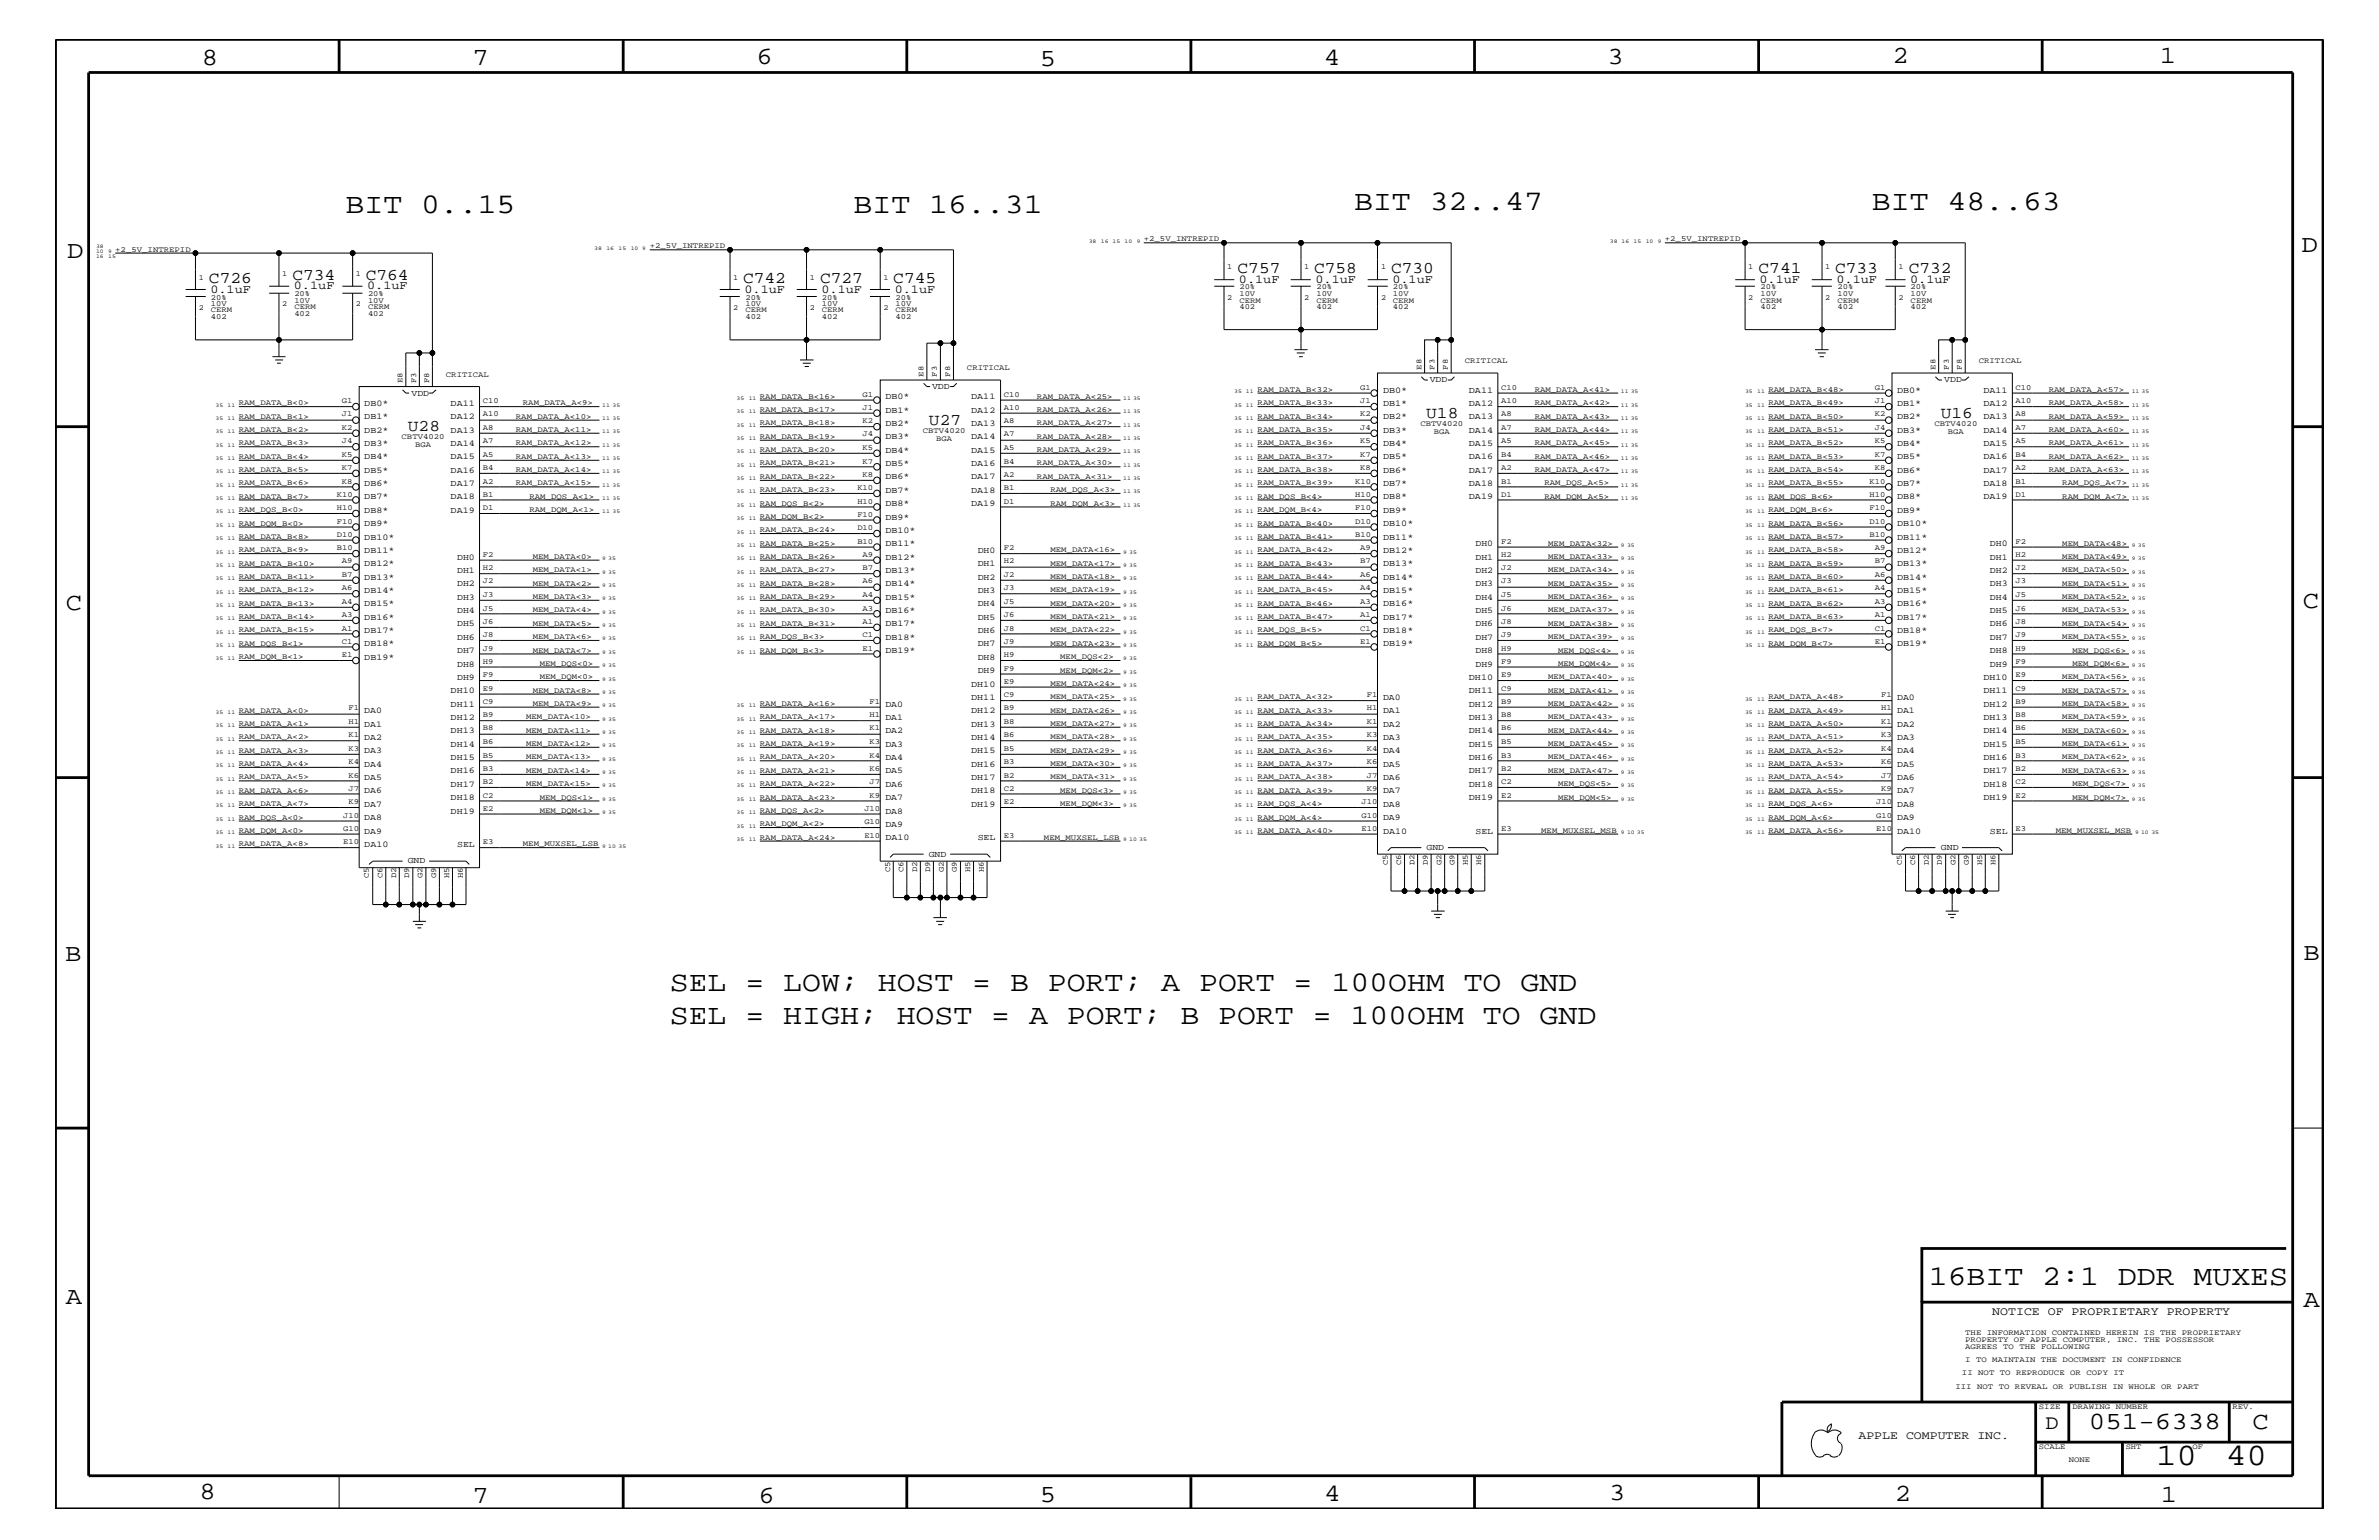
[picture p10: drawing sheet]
<svg xmlns="http://www.w3.org/2000/svg" width="432mm" height="279mm" viewBox="0 0 432 279" stroke-linecap="round" stroke-linejoin="round" font-family="sans-serif">
<defs><g id="words">
<g font-size="5.7">
<text x="391.3" y="265.9">10</text>
<text x="404" y="265.9">40</text>
</g>
<g font-size="5.2">
<text x="62.7" y="38.6">BIT 0..15</text>
<text x="154.9" y="38.6">BIT 16..31</text>
<text x="245.8" y="38">BIT 32..47</text>
<text x="339.8" y="38">BIT 48..63</text>
<text x="121.6" y="179.9">SEL = LOW; HOST = B PORT; A PORT = 100OHM TO GND</text>
<text x="121.6" y="185.9">SEL = HIGH; HOST = A PORT; B PORT = 100OHM TO GND</text>
<text x="350.1" y="233.2">16BIT 2:1 DDR MUXES</text>
</g>
<g font-size="4.5">
<text x="36.7" y="11.7">8</text>
<text x="85.8" y="11.7">7</text>
<text x="137.3" y="11.5">6</text>
<text x="240.3" y="11.7">4</text>
<text x="291.8" y="11.5">3</text>
<text x="343.5" y="11.5">2</text>
<text x="392" y="11.5">1</text>
<text x="188.7" y="12.1">5</text>
<text x="12.2" y="46.8">D</text>
<text x="417.7" y="45.7">D</text>
<text x="11.9" y="110.6">C</text>
<text x="418" y="110.3">C</text>
<text x="11.9" y="174.3">B</text>
<text x="418.1" y="174.2">B</text>
<text x="11.9" y="236.7">A</text>
<text x="418.1" y="237.1">A</text>
<text x="379.1" y="259.3">051-6338</text>
<text x="408.9" y="259.3">C</text>
<text x="36.2" y="271.9">8</text>
<text x="85.8" y="272.7">7</text>
<text x="137.7" y="272.7">6</text>
<text x="188.7" y="272.5">5</text>
<text x="240.4" y="272.3">4</text>
<text x="292.1" y="272.2">3</text>
<text x="343.9" y="272.3">2</text>
<text x="392.2" y="272.6">1</text>
</g>
<text font-size="3.7" x="371.3" y="259.3">D</text>
<g font-size="3">
<text x="37.9" y="51.3">C726</text>
<text x="53.1" y="50.7">C734</text>
<text x="66.4" y="50.7">C764</text>
<text x="134.9" y="51.3">C742</text>
<text x="148.8" y="51.3">C727</text>
<text x="162.1" y="51.3">C745</text>
<text x="224.6" y="49.6">C757</text>
<text x="238.5" y="49.6">C758</text>
<text x="252.5" y="49.6">C730</text>
<text x="319.2" y="49.6">C741</text>
<text x="333.1" y="49.6">C733</text>
<text x="346.5" y="49.6">C732</text>
<text x="168.6" y="77.1">U27</text>
<text x="258.9" y="75.8">U18</text>
<text x="352.3" y="75.8">U16</text>
<text x="74" y="78.3">U28</text>
</g>
<g font-size="2.2">
<text x="38.2" y="53.2">0.1uF</text>
<text x="53.3" y="52.5">0.1uF</text>
<text x="66.6" y="52.5">0.1uF</text>
<text x="135.1" y="53.2">0.1uF</text>
<text x="149.1" y="53.2">0.1uF</text>
<text x="162.4" y="53.2">0.1uF</text>
<text x="224.9" y="51.3">0.1uF</text>
<text x="238.8" y="51.3">0.1uF</text>
<text x="252.7" y="51.3">0.1uF</text>
<text x="319.4" y="51.3">0.1uF</text>
<text x="333.3" y="51.3">0.1uF</text>
<text x="346.7" y="51.3">0.1uF</text>
</g>
<g font-size="2.1">
<text x="361.6" y="238.6">NOTICE OF PROPRIETARY PROPERTY</text>
<text x="337.3" y="261.1">APPLE COMPUTER INC.</text>
</g>
<g font-size="1.6">
<text x="74.7" y="71.8">VDD</text>
<text x="169.2" y="70.6">VDD</text>
<text x="251" y="71.2">DB0*</text>
<text x="259.5" y="69.4">VDD</text>
<text x="266.6" y="71.2">DA11</text>
<text x="344.3" y="71.2">DB0*</text>
<text x="352.9" y="69.4">VDD</text>
<text x="360" y="71.2">DA11</text>
<text x="66.1" y="73.7">DB0*</text>
<text x="66.1" y="76.1">DB1*</text>
<text x="81.8" y="76.1">DA12</text>
<text x="81.8" y="73.7">DA11</text>
<text x="160.7" y="72.4">DB0*</text>
<text x="160.7" y="77.3">DB2*</text>
<text x="160.7" y="74.9">DB1*</text>
<text x="176.3" y="77.3">DA13</text>
<text x="176.3" y="74.9">DA12</text>
<text x="176.3" y="72.4">DA11</text>
<text x="251" y="76.1">DB2*</text>
<text x="251" y="73.7">DB1*</text>
<text x="266.6" y="76.1">DA13</text>
<text x="266.6" y="73.7">DA12</text>
<text x="344.3" y="76.1">DB2*</text>
<text x="344.3" y="73.7">DB1*</text>
<text x="360" y="76.1">DA13</text>
<text x="360" y="73.7">DA12</text>
<text x="66.1" y="83.3">DB4*</text>
<text x="66.1" y="80.9">DB3*</text>
<text x="66.1" y="78.5">DB2*</text>
<text x="81.8" y="83.3">DA15</text>
<text x="81.8" y="80.9">DA14</text>
<text x="81.8" y="78.5">DA13</text>
<text x="160.7" y="82.2">DB4*</text>
<text x="160.7" y="79.7">DB3*</text>
<text x="176.3" y="82.2">DA15</text>
<text x="176.3" y="79.7">DA14</text>
<text x="251" y="83.3">DB5*</text>
<text x="251" y="80.9">DB4*</text>
<text x="251" y="78.5">DB3*</text>
<text x="266.6" y="83.3">DA16</text>
<text x="266.6" y="80.9">DA15</text>
<text x="266.6" y="78.5">DA14</text>
<text x="344.3" y="83.3">DB5*</text>
<text x="344.3" y="80.9">DB4*</text>
<text x="344.3" y="78.5">DB3*</text>
<text x="360" y="83.3">DA16</text>
<text x="360" y="80.9">DA15</text>
<text x="360" y="78.5">DA14</text>
<text x="66.1" y="88.2">DB6*</text>
<text x="66.1" y="85.8">DB5*</text>
<text x="81.8" y="88.2">DA17</text>
<text x="81.8" y="85.8">DA16</text>
<text x="160.7" y="89.4">DB7*</text>
<text x="160.7" y="87">DB6*</text>
<text x="160.7" y="84.5">DB5*</text>
<text x="176.3" y="89.4">DA18</text>
<text x="176.3" y="87">DA17</text>
<text x="176.3" y="84.5">DA16</text>
<text x="251" y="88.2">DB7*</text>
<text x="251" y="85.8">DB6*</text>
<text x="266.6" y="88.2">DA18</text>
<text x="266.6" y="85.8">DA17</text>
<text x="344.3" y="88.2">DB7*</text>
<text x="344.3" y="85.8">DB6*</text>
<text x="360" y="88.2">DA18</text>
<text x="360" y="85.8">DA17</text>
<text x="66.1" y="95.4">DB9*</text>
<text x="66.1" y="93.1">DB8*</text>
<text x="66.1" y="90.6">DB7*</text>
<text x="81.8" y="93.1">DA19</text>
<text x="81.8" y="90.6">DA18</text>
<text x="160.7" y="94.3">DB9*</text>
<text x="160.7" y="91.8">DB8*</text>
<text x="176.3" y="91.8">DA19</text>
<text x="251" y="95.4">DB10*</text>
<text x="251" y="93.1">DB9*</text>
<text x="251" y="90.6">DB8*</text>
<text x="266.6" y="90.6">DA19</text>
<text x="344.3" y="95.4">DB10*</text>
<text x="344.3" y="93.1">DB9*</text>
<text x="344.3" y="90.6">DB8*</text>
<text x="360" y="90.6">DA19</text>
<text x="66.1" y="100.4">DB11*</text>
<text x="66.1" y="97.9">DB10*</text>
<text x="83" y="101.5">DH0</text>
<text x="160.7" y="101.5">DB12*</text>
<text x="160.7" y="99.1">DB11*</text>
<text x="160.7" y="96.7">DB10*</text>
<text x="177.5" y="100.4">DH0</text>
<text x="251" y="100.4">DB12*</text>
<text x="251" y="97.9">DB11*</text>
<text x="267.8" y="101.5">DH1</text>
<text x="267.8" y="99.1">DH0</text>
<text x="344.3" y="100.4">DB12*</text>
<text x="344.3" y="97.9">DB11*</text>
<text x="361.2" y="101.5">DH1</text>
<text x="361.2" y="99.1">DH0</text>
<text x="66.1" y="107.6">DB14*</text>
<text x="66.1" y="105.2">DB13*</text>
<text x="66.1" y="102.7">DB12*</text>
<text x="83" y="106.4">DH2</text>
<text x="83" y="104">DH1</text>
<text x="160.7" y="106.4">DB14*</text>
<text x="160.7" y="104">DB13*</text>
<text x="177.5" y="107.6">DH3</text>
<text x="177.5" y="105.2">DH2</text>
<text x="177.5" y="102.7">DH1</text>
<text x="251" y="107.6">DB15*</text>
<text x="251" y="105.2">DB14*</text>
<text x="251" y="102.7">DB13*</text>
<text x="267.8" y="106.4">DH3</text>
<text x="267.8" y="104">DH2</text>
<text x="344.3" y="107.6">DB15*</text>
<text x="344.3" y="105.2">DB14*</text>
<text x="344.3" y="102.7">DB13*</text>
<text x="361.2" y="106.4">DH3</text>
<text x="361.2" y="104">DH2</text>
<text x="66.1" y="112.5">DB16*</text>
<text x="66.1" y="110">DB15*</text>
<text x="83" y="113.7">DH5</text>
<text x="83" y="111.2">DH4</text>
<text x="83" y="108.8">DH3</text>
<text x="160.7" y="113.7">DB17*</text>
<text x="160.7" y="111.2">DB16*</text>
<text x="160.7" y="108.8">DB15*</text>
<text x="177.5" y="112.5">DH5</text>
<text x="177.5" y="110">DH4</text>
<text x="251" y="112.5">DB17*</text>
<text x="251" y="110">DB16*</text>
<text x="267.8" y="113.7">DH6</text>
<text x="267.8" y="111.2">DH5</text>
<text x="267.8" y="108.8">DH4</text>
<text x="344.3" y="112.5">DB17*</text>
<text x="344.3" y="110">DB16*</text>
<text x="361.2" y="113.7">DH6</text>
<text x="361.2" y="111.2">DH5</text>
<text x="361.2" y="108.8">DH4</text>
<text x="66.1" y="119.7">DB19*</text>
<text x="66.1" y="117.3">DB18*</text>
<text x="66.1" y="114.8">DB17*</text>
<text x="83" y="118.5">DH7</text>
<text x="83" y="116.1">DH6</text>
<text x="160.7" y="118.5">DB19*</text>
<text x="160.7" y="116.1">DB18*</text>
<text x="177.5" y="119.7">DH8</text>
<text x="177.5" y="117.3">DH7</text>
<text x="177.5" y="114.8">DH6</text>
<text x="251" y="117.3">DB19*</text>
<text x="251" y="114.8">DB18*</text>
<text x="267.8" y="118.5">DH8</text>
<text x="267.8" y="116.1">DH7</text>
<text x="344.3" y="117.3">DB19*</text>
<text x="344.3" y="114.8">DB18*</text>
<text x="361.2" y="118.5">DH8</text>
<text x="361.2" y="116.1">DH7</text>
<text x="81.8" y="125.8">DH10</text>
<text x="83" y="123.4">DH9</text>
<text x="83" y="120.9">DH8</text>
<text x="176.3" y="124.6">DH10</text>
<text x="177.5" y="122.1">DH9</text>
<text x="266.6" y="125.8">DH11</text>
<text x="266.6" y="123.4">DH10</text>
<text x="267.8" y="120.9">DH9</text>
<text x="360" y="125.8">DH11</text>
<text x="360" y="123.4">DH10</text>
<text x="361.2" y="120.9">DH9</text>
<text x="66.1" y="131.9">DA1</text>
<text x="66.1" y="129.4">DA0</text>
<text x="81.8" y="130.7">DH12</text>
<text x="81.8" y="128.2">DH11</text>
<text x="160.7" y="130.7">DA1</text>
<text x="160.7" y="128.2">DA0</text>
<text x="176.3" y="131.9">DH13</text>
<text x="176.3" y="129.4">DH12</text>
<text x="176.3" y="127">DH11</text>
<text x="251" y="131.9">DA2</text>
<text x="251" y="129.4">DA1</text>
<text x="251" y="127">DA0</text>
<text x="266.6" y="130.7">DH13</text>
<text x="266.6" y="128.2">DH12</text>
<text x="344.3" y="131.9">DA2</text>
<text x="344.3" y="129.4">DA1</text>
<text x="344.3" y="127">DA0</text>
<text x="360" y="130.7">DH13</text>
<text x="360" y="128.2">DH12</text>
<text x="66.1" y="136.7">DA3</text>
<text x="66.1" y="134.2">DA2</text>
<text x="81.8" y="137.9">DH15</text>
<text x="81.8" y="135.5">DH14</text>
<text x="81.8" y="133">DH13</text>
<text x="160.7" y="137.9">DA4</text>
<text x="160.7" y="135.5">DA3</text>
<text x="160.7" y="133">DA2</text>
<text x="176.3" y="136.7">DH15</text>
<text x="176.3" y="134.2">DH14</text>
<text x="251" y="136.7">DA4</text>
<text x="251" y="134.2">DA3</text>
<text x="266.6" y="137.9">DH16</text>
<text x="266.6" y="135.5">DH15</text>
<text x="266.6" y="133">DH14</text>
<text x="344.3" y="136.7">DA4</text>
<text x="344.3" y="134.2">DA3</text>
<text x="360" y="137.9">DH16</text>
<text x="360" y="135.5">DH15</text>
<text x="360" y="133">DH14</text>
<text x="66.1" y="144">DA6</text>
<text x="66.1" y="141.5">DA5</text>
<text x="66.1" y="139.1">DA4</text>
<text x="81.8" y="142.8">DH17</text>
<text x="81.8" y="140.3">DH16</text>
<text x="160.7" y="142.8">DA6</text>
<text x="160.7" y="140.3">DA5</text>
<text x="176.3" y="144">DH18</text>
<text x="176.3" y="141.5">DH17</text>
<text x="176.3" y="139.1">DH16</text>
<text x="251" y="144">DA7</text>
<text x="251" y="141.5">DA6</text>
<text x="251" y="139.1">DA5</text>
<text x="266.6" y="142.8">DH18</text>
<text x="266.6" y="140.3">DH17</text>
<text x="344.3" y="144">DA7</text>
<text x="344.3" y="141.5">DA6</text>
<text x="344.3" y="139.1">DA5</text>
<text x="360" y="142.8">DH18</text>
<text x="360" y="140.3">DH17</text>
<text x="66.1" y="148.8">DA8</text>
<text x="66.1" y="146.4">DA7</text>
<text x="81.8" y="147.6">DH19</text>
<text x="81.8" y="145.1">DH18</text>
<text x="160.7" y="147.6">DA8</text>
<text x="160.7" y="145.1">DA7</text>
<text x="176.3" y="146.4">DH19</text>
<text x="251" y="148.8">DA9</text>
<text x="251" y="146.4">DA8</text>
<text x="266.6" y="145.1">DH19</text>
<text x="344.3" y="148.8">DA9</text>
<text x="344.3" y="146.4">DA8</text>
<text x="360" y="145.1">DH19</text>
<text x="66.1" y="153.7">DA10</text>
<text x="66.1" y="151.2">DA9</text>
<text x="83" y="153.7">SEL</text>
<text x="160.7" y="152.4">DA10</text>
<text x="160.7" y="150.1">DA9</text>
<text x="168.6" y="155.5">GND</text>
<text x="177.5" y="152.4">SEL</text>
<text x="251" y="151.2">DA10</text>
<text x="258.9" y="154.3">GND</text>
<text x="267.8" y="151.2">SEL</text>
<text x="344.3" y="151.2">DA10</text>
<text x="352.3" y="154.3">GND</text>
<text x="361.2" y="151.2">SEL</text>
<text x="74" y="156.7">GND</text>
</g>
<g font-size="1.4">
<text x="20.9" y="45.7">+2_5V_INTREPID</text>
<text x="117.9" y="45.1">+2_5V_INTREPID</text>
<text x="207.6" y="43.8">+2_5V_INTREPID</text>
<text x="302.2" y="43.8">+2_5V_INTREPID</text>
<text x="36.1" y="50.7">1</text>
<text x="51.2" y="50.2">1</text>
<text x="53.4" y="53.8">20%</text>
<text x="64.6" y="50.2">1</text>
<text x="66.8" y="53.8">20%</text>
<text x="133.1" y="50.7">1</text>
<text x="147" y="50.7">1</text>
<text x="160.4" y="50.7">1</text>
<text x="222.8" y="48.9">1</text>
<text x="225" y="52.5">20%</text>
<text x="225" y="53.6">10V</text>
<text x="236.7" y="48.9">1</text>
<text x="238.9" y="52.5">20%</text>
<text x="238.9" y="53.6">10V</text>
<text x="250.7" y="48.9">1</text>
<text x="252.8" y="52.5">20%</text>
<text x="252.8" y="53.6">10V</text>
<text x="317.3" y="48.9">1</text>
<text x="319.5" y="52.5">20%</text>
<text x="319.5" y="53.6">10V</text>
<text x="331.3" y="48.9">1</text>
<text x="333.5" y="53.6">10V</text>
<text x="333.5" y="52.5">20%</text>
<text x="344.6" y="48.9">1</text>
<text x="346.8" y="52.5">20%</text>
<text x="346.8" y="53.6">10V</text>
<text x="36.1" y="56.2">2</text>
<text x="38.3" y="57.9">402</text>
<text x="38.3" y="56.7">CERM</text>
<text x="38.3" y="55.5">10V</text>
<text x="38.3" y="54.4">20%</text>
<text x="51.2" y="55.6">2</text>
<text x="53.4" y="54.9">10V</text>
<text x="53.4" y="56.1">CERM</text>
<text x="53.4" y="57.3">402</text>
<text x="64.6" y="55.6">2</text>
<text x="66.8" y="57.3">402</text>
<text x="66.8" y="56.1">CERM</text>
<text x="66.8" y="54.9">10V</text>
<text x="133.1" y="56.2">2</text>
<text x="135.3" y="54.4">20%</text>
<text x="135.3" y="55.5">10V</text>
<text x="135.3" y="56.7">CERM</text>
<text x="135.3" y="57.9">402</text>
<text x="147" y="56.2">2</text>
<text x="149.2" y="54.4">20%</text>
<text x="149.2" y="55.5">10V</text>
<text x="149.2" y="56.7">CERM</text>
<text x="149.2" y="57.9">402</text>
<text x="160.4" y="56.2">2</text>
<text x="162.6" y="57.9">402</text>
<text x="162.6" y="56.7">CERM</text>
<text x="162.6" y="55.5">10V</text>
<text x="162.6" y="54.4">20%</text>
<text x="222.8" y="54.4">2</text>
<text x="225" y="54.9">CERM</text>
<text x="225" y="56.1">402</text>
<text x="236.7" y="54.4">2</text>
<text x="238.9" y="54.9">CERM</text>
<text x="238.9" y="56.1">402</text>
<text x="250.7" y="54.4">2</text>
<text x="252.8" y="54.9">CERM</text>
<text x="252.8" y="56.1">402</text>
<text x="317.3" y="54.4">2</text>
<text x="319.5" y="54.9">CERM</text>
<text x="319.5" y="56.1">402</text>
<text x="331.3" y="54.4">2</text>
<text x="333.5" y="56.1">402</text>
<text x="333.5" y="54.9">CERM</text>
<text x="344.6" y="54.4">2</text>
<text x="346.8" y="54.9">CERM</text>
<text x="346.8" y="56.1">402</text>
<text x="265.9" y="65.9">CRITICAL</text>
<text x="359.2" y="65.9">CRITICAL</text>
<text x="73.1" y="69.5" transform="rotate(-90 73.1 69.5)">E8</text>
<text x="75.5" y="69.5" transform="rotate(-90 75.5 69.5)">F3</text>
<text x="77.9" y="69.5" transform="rotate(-90 77.9 69.5)">F8</text>
<text x="80.9" y="68.4">CRITICAL</text>
<text x="156.5" y="72">G1</text>
<text x="167.6" y="68.4" transform="rotate(-90 167.6 68.4)">E8</text>
<text x="170" y="68.4" transform="rotate(-90 170 68.4)">F3</text>
<text x="172.5" y="68.4" transform="rotate(-90 172.5 68.4)">F8</text>
<text x="175.5" y="67.1">CRITICAL</text>
<text x="182.2" y="72">C10</text>
<text x="228.3" y="71.1">RAM_DATA_B&lt;32&gt;</text>
<text x="246.9" y="70.7">G1</text>
<text x="258" y="67.1" transform="rotate(-90 258 67.1)">E8</text>
<text x="260.3" y="67.1" transform="rotate(-90 260.3 67.1)">F3</text>
<text x="262.8" y="67.1" transform="rotate(-90 262.8 67.1)">F8</text>
<text x="272.5" y="70.7">C10</text>
<text x="278.6" y="71.1">RAM_DATA_A&lt;41&gt;</text>
<text x="321" y="71.1">RAM_DATA_B&lt;48&gt;</text>
<text x="340.3" y="70.7">G1</text>
<text x="351.3" y="67.1" transform="rotate(-90 351.3 67.1)">E8</text>
<text x="353.7" y="67.1" transform="rotate(-90 353.7 67.1)">F3</text>
<text x="356.1" y="67.1" transform="rotate(-90 356.1 67.1)">F8</text>
<text x="365.8" y="70.7">C10</text>
<text x="371.9" y="71.1">RAM_DATA_A&lt;57&gt;</text>
<text x="43.3" y="76">RAM_DATA_B&lt;1&gt;</text>
<text x="43.3" y="73.5">RAM_DATA_B&lt;0&gt;</text>
<text x="62.1" y="75.6">J1</text>
<text x="62.1" y="73.2">G1</text>
<text x="87.6" y="75.6">A10</text>
<text x="87.6" y="73.2">C10</text>
<text x="93.6" y="76">RAM_DATA_A&lt;10&gt;</text>
<text x="94.9" y="73.5">RAM_DATA_A&lt;9&gt;</text>
<text x="137.9" y="77.2">RAM_DATA_B&lt;18&gt;</text>
<text x="137.9" y="74.7">RAM_DATA_B&lt;17&gt;</text>
<text x="137.9" y="72.3">RAM_DATA_B&lt;16&gt;</text>
<text x="156.5" y="76.8">K2</text>
<text x="156.5" y="74.4">J1</text>
<text x="182.2" y="74.4">A10</text>
<text x="182.2" y="76.8">A8</text>
<text x="188.2" y="72.3">RAM_DATA_A&lt;25&gt;</text>
<text x="188.2" y="77.2">RAM_DATA_A&lt;27&gt;</text>
<text x="188.2" y="74.7">RAM_DATA_A&lt;26&gt;</text>
<text x="228.3" y="76">RAM_DATA_B&lt;34&gt;</text>
<text x="228.3" y="73.5">RAM_DATA_B&lt;33&gt;</text>
<text x="246.9" y="75.6">K2</text>
<text x="246.9" y="73.2">J1</text>
<text x="257.8" y="77.3">CBTV4020</text>
<text x="272.5" y="73.2">A10</text>
<text x="272.5" y="75.6">A8</text>
<text x="278.6" y="76">RAM_DATA_A&lt;43&gt;</text>
<text x="278.6" y="73.5">RAM_DATA_A&lt;42&gt;</text>
<text x="321" y="76">RAM_DATA_B&lt;50&gt;</text>
<text x="321" y="73.5">RAM_DATA_B&lt;49&gt;</text>
<text x="340.3" y="75.6">K2</text>
<text x="340.3" y="73.2">J1</text>
<text x="351.1" y="77.3">CBTV4020</text>
<text x="365.8" y="75.6">A8</text>
<text x="365.8" y="73.2">A10</text>
<text x="371.9" y="76">RAM_DATA_A&lt;59&gt;</text>
<text x="371.9" y="73.5">RAM_DATA_A&lt;58&gt;</text>
<text x="43.3" y="80.8">RAM_DATA_B&lt;3&gt;</text>
<text x="43.3" y="83.3">RAM_DATA_B&lt;4&gt;</text>
<text x="43.3" y="78.3">RAM_DATA_B&lt;2&gt;</text>
<text x="62.1" y="82.8">K5</text>
<text x="62.1" y="80.5">J4</text>
<text x="62.1" y="78">K2</text>
<text x="72.9" y="79.7">CBTV4020</text>
<text x="75.4" y="81.1">BGA</text>
<text x="87.6" y="82.8">A5</text>
<text x="87.6" y="80.5">A7</text>
<text x="87.6" y="78">A8</text>
<text x="93.6" y="80.8">RAM_DATA_A&lt;12&gt;</text>
<text x="93.6" y="83.3">RAM_DATA_A&lt;13&gt;</text>
<text x="93.6" y="78.3">RAM_DATA_A&lt;11&gt;</text>
<text x="137.9" y="79.6">RAM_DATA_B&lt;19&gt;</text>
<text x="137.9" y="82">RAM_DATA_B&lt;20&gt;</text>
<text x="156.5" y="81.6">K5</text>
<text x="156.5" y="79.2">J4</text>
<text x="167.5" y="78.5">CBTV4020</text>
<text x="169.9" y="80">BGA</text>
<text x="182.2" y="81.6">A5</text>
<text x="182.2" y="79.2">A7</text>
<text x="188.2" y="79.6">RAM_DATA_A&lt;28&gt;</text>
<text x="188.2" y="82">RAM_DATA_A&lt;29&gt;</text>
<text x="228.3" y="83.3">RAM_DATA_B&lt;37&gt;</text>
<text x="228.3" y="78.3">RAM_DATA_B&lt;35&gt;</text>
<text x="228.3" y="80.8">RAM_DATA_B&lt;36&gt;</text>
<text x="246.9" y="82.8">K7</text>
<text x="246.9" y="80.5">K5</text>
<text x="246.9" y="78">J4</text>
<text x="260.3" y="78.8">BGA</text>
<text x="272.5" y="82.8">B4</text>
<text x="272.5" y="80.5">A5</text>
<text x="272.5" y="78">A7</text>
<text x="278.6" y="83.3">RAM_DATA_A&lt;46&gt;</text>
<text x="278.6" y="78.3">RAM_DATA_A&lt;44&gt;</text>
<text x="278.6" y="80.8">RAM_DATA_A&lt;45&gt;</text>
<text x="321" y="83.3">RAM_DATA_B&lt;53&gt;</text>
<text x="321" y="78.3">RAM_DATA_B&lt;51&gt;</text>
<text x="321" y="80.8">RAM_DATA_B&lt;52&gt;</text>
<text x="340.3" y="82.8">K7</text>
<text x="340.3" y="80.5">K5</text>
<text x="340.3" y="78">J4</text>
<text x="353.6" y="78.8">BGA</text>
<text x="365.8" y="82.8">B4</text>
<text x="365.8" y="80.5">A5</text>
<text x="365.8" y="78">A7</text>
<text x="371.9" y="83.3">RAM_DATA_A&lt;62&gt;</text>
<text x="371.9" y="78.3">RAM_DATA_A&lt;60&gt;</text>
<text x="371.9" y="80.8">RAM_DATA_A&lt;61&gt;</text>
<text x="43.3" y="85.6">RAM_DATA_B&lt;5&gt;</text>
<text x="43.3" y="88.1">RAM_DATA_B&lt;6&gt;</text>
<text x="62.1" y="87.7">K8</text>
<text x="62.1" y="85.3">K7</text>
<text x="87.6" y="87.7">A2</text>
<text x="87.6" y="85.3">B4</text>
<text x="93.6" y="85.6">RAM_DATA_A&lt;14&gt;</text>
<text x="93.6" y="88.1">RAM_DATA_A&lt;15&gt;</text>
<text x="137.9" y="84.4">RAM_DATA_B&lt;21&gt;</text>
<text x="137.9" y="86.9">RAM_DATA_B&lt;22&gt;</text>
<text x="137.9" y="89.3">RAM_DATA_B&lt;23&gt;</text>
<text x="155.6" y="88.9">K10</text>
<text x="156.5" y="86.5">K8</text>
<text x="156.5" y="84.1">K7</text>
<text x="182.2" y="88.9">B1</text>
<text x="182.2" y="86.5">A2</text>
<text x="182.2" y="84.1">B4</text>
<text x="188.2" y="84.4">RAM_DATA_A&lt;30&gt;</text>
<text x="188.2" y="86.9">RAM_DATA_A&lt;31&gt;</text>
<text x="190.7" y="89.3">RAM_DQS_A&lt;3&gt;</text>
<text x="228.3" y="85.6">RAM_DATA_B&lt;38&gt;</text>
<text x="228.3" y="88.1">RAM_DATA_B&lt;39&gt;</text>
<text x="246" y="87.7">K10</text>
<text x="246.9" y="85.3">K8</text>
<text x="272.5" y="87.7">B1</text>
<text x="272.5" y="85.3">A2</text>
<text x="278.6" y="85.6">RAM_DATA_A&lt;47&gt;</text>
<text x="280.3" y="88.1">RAM_DQS_A&lt;5&gt;</text>
<text x="321" y="85.6">RAM_DATA_B&lt;54&gt;</text>
<text x="321" y="88.1">RAM_DATA_B&lt;55&gt;</text>
<text x="339.3" y="87.7">K10</text>
<text x="340.3" y="85.3">K8</text>
<text x="365.8" y="87.7">B1</text>
<text x="365.8" y="85.3">A2</text>
<text x="371.9" y="85.6">RAM_DATA_A&lt;63&gt;</text>
<text x="374.3" y="88.1">RAM_DQS_A&lt;7&gt;</text>
<text x="43.3" y="90.5">RAM_DATA_B&lt;7&gt;</text>
<text x="43.3" y="92.9">RAM_DQS_B&lt;0&gt;</text>
<text x="43.3" y="95.4">RAM_DQM_B&lt;0&gt;</text>
<text x="61.1" y="95">F10</text>
<text x="61.1" y="92.6">H10</text>
<text x="61.1" y="90.1">K10</text>
<text x="87.6" y="92.6">D1</text>
<text x="87.6" y="90.1">B1</text>
<text x="96.1" y="92.9">RAM_DQM_A&lt;1&gt;</text>
<text x="96.1" y="90.5">RAM_DQS_A&lt;1&gt;</text>
<text x="137.9" y="91.7">RAM_DQS_B&lt;2&gt;</text>
<text x="137.9" y="94.2">RAM_DQM_B&lt;2&gt;</text>
<text x="155.6" y="93.8">F10</text>
<text x="155.6" y="91.4">H10</text>
<text x="182.2" y="91.4">D1</text>
<text x="190.7" y="91.7">RAM_DQM_A&lt;3&gt;</text>
<text x="228.3" y="90.5">RAM_DQS_B&lt;4&gt;</text>
<text x="228.3" y="92.9">RAM_DQM_B&lt;4&gt;</text>
<text x="228.3" y="95.4">RAM_DATA_B&lt;40&gt;</text>
<text x="246" y="95">D10</text>
<text x="246" y="92.6">F10</text>
<text x="246" y="90.1">H10</text>
<text x="272.5" y="90.1">D1</text>
<text x="280.3" y="90.5">RAM_DQM_A&lt;5&gt;</text>
<text x="321" y="90.5">RAM_DQS_B&lt;6&gt;</text>
<text x="321" y="92.9">RAM_DQM_B&lt;6&gt;</text>
<text x="321" y="95.4">RAM_DATA_B&lt;56&gt;</text>
<text x="339.3" y="95">D10</text>
<text x="339.3" y="92.6">F10</text>
<text x="339.3" y="90.1">H10</text>
<text x="365.8" y="90.1">D1</text>
<text x="374.3" y="90.5">RAM_DQM_A&lt;7&gt;</text>
<text x="43.3" y="97.8">RAM_DATA_B&lt;8&gt;</text>
<text x="43.3" y="100.2">RAM_DATA_B&lt;9&gt;</text>
<text x="61.1" y="99.9">B10</text>
<text x="61.1" y="97.4">D10</text>
<text x="87.6" y="101">F2</text>
<text x="96.7" y="101.4">MEM_DATA&lt;0&gt;</text>
<text x="137.9" y="99">RAM_DATA_B&lt;25&gt;</text>
<text x="137.9" y="96.5">RAM_DATA_B&lt;24&gt;</text>
<text x="137.9" y="101.4">RAM_DATA_B&lt;26&gt;</text>
<text x="155.6" y="98.7">B10</text>
<text x="155.6" y="96.2">D10</text>
<text x="156.5" y="101">A9</text>
<text x="182.2" y="99.9">F2</text>
<text x="190.7" y="100.2">MEM_DATA&lt;16&gt;</text>
<text x="228.3" y="97.8">RAM_DATA_B&lt;41&gt;</text>
<text x="228.3" y="100.2">RAM_DATA_B&lt;42&gt;</text>
<text x="246" y="97.4">B10</text>
<text x="246.9" y="99.9">A9</text>
<text x="272.5" y="101">H2</text>
<text x="272.5" y="98.7">F2</text>
<text x="281" y="101.4">MEM_DATA&lt;33&gt;</text>
<text x="281" y="99">MEM_DATA&lt;32&gt;</text>
<text x="321" y="97.8">RAM_DATA_B&lt;57&gt;</text>
<text x="321" y="100.2">RAM_DATA_B&lt;58&gt;</text>
<text x="339.3" y="97.4">B10</text>
<text x="340.3" y="99.9">A9</text>
<text x="365.8" y="101">H2</text>
<text x="365.8" y="98.7">F2</text>
<text x="374.3" y="101.4">MEM_DATA&lt;49&gt;</text>
<text x="374.3" y="99">MEM_DATA&lt;48&gt;</text>
<text x="43.3" y="105">RAM_DATA_B&lt;11&gt;</text>
<text x="43.3" y="107.5">RAM_DATA_B&lt;12&gt;</text>
<text x="43.3" y="102.6">RAM_DATA_B&lt;10&gt;</text>
<text x="62.1" y="107.1">A6</text>
<text x="62.1" y="104.7">B7</text>
<text x="62.1" y="102.2">A9</text>
<text x="87.6" y="105.9">J2</text>
<text x="87.6" y="103.5">H2</text>
<text x="96.7" y="106.3">MEM_DATA&lt;2&gt;</text>
<text x="96.7" y="103.8">MEM_DATA&lt;1&gt;</text>
<text x="137.9" y="103.8">RAM_DATA_B&lt;27&gt;</text>
<text x="137.9" y="106.3">RAM_DATA_B&lt;28&gt;</text>
<text x="156.5" y="105.9">A6</text>
<text x="156.5" y="103.5">B7</text>
<text x="182.2" y="107.1">J3</text>
<text x="182.2" y="104.7">J2</text>
<text x="182.2" y="102.2">H2</text>
<text x="190.7" y="105">MEM_DATA&lt;18&gt;</text>
<text x="190.7" y="102.6">MEM_DATA&lt;17&gt;</text>
<text x="190.7" y="107.5">MEM_DATA&lt;19&gt;</text>
<text x="228.3" y="102.6">RAM_DATA_B&lt;43&gt;</text>
<text x="228.3" y="105">RAM_DATA_B&lt;44&gt;</text>
<text x="228.3" y="107.5">RAM_DATA_B&lt;45&gt;</text>
<text x="246.9" y="107.1">A4</text>
<text x="246.9" y="104.7">A6</text>
<text x="246.9" y="102.2">B7</text>
<text x="272.5" y="105.9">J3</text>
<text x="272.5" y="103.5">J2</text>
<text x="281" y="103.8">MEM_DATA&lt;34&gt;</text>
<text x="281" y="106.3">MEM_DATA&lt;35&gt;</text>
<text x="321" y="102.6">RAM_DATA_B&lt;59&gt;</text>
<text x="321" y="105">RAM_DATA_B&lt;60&gt;</text>
<text x="321" y="107.5">RAM_DATA_B&lt;61&gt;</text>
<text x="340.3" y="107.1">A4</text>
<text x="340.3" y="104.7">A6</text>
<text x="340.3" y="102.2">B7</text>
<text x="365.8" y="105.9">J3</text>
<text x="365.8" y="103.5">J2</text>
<text x="374.3" y="103.8">MEM_DATA&lt;50&gt;</text>
<text x="374.3" y="106.3">MEM_DATA&lt;51&gt;</text>
<text x="43.3" y="112.3">RAM_DATA_B&lt;14&gt;</text>
<text x="43.3" y="109.9">RAM_DATA_B&lt;13&gt;</text>
<text x="62.1" y="112">A3</text>
<text x="62.1" y="109.5">A4</text>
<text x="87.6" y="113.1">J6</text>
<text x="87.6" y="110.8">J5</text>
<text x="87.6" y="108.3">J3</text>
<text x="96.7" y="113.6">MEM_DATA&lt;5&gt;</text>
<text x="96.7" y="111.1">MEM_DATA&lt;4&gt;</text>
<text x="96.7" y="108.7">MEM_DATA&lt;3&gt;</text>
<text x="137.9" y="108.7">RAM_DATA_B&lt;29&gt;</text>
<text x="137.9" y="111.1">RAM_DATA_B&lt;30&gt;</text>
<text x="137.9" y="113.6">RAM_DATA_B&lt;31&gt;</text>
<text x="156.5" y="113.1">A1</text>
<text x="156.5" y="110.8">A3</text>
<text x="156.5" y="108.3">A4</text>
<text x="182.2" y="112">J6</text>
<text x="182.2" y="109.5">J5</text>
<text x="190.7" y="109.9">MEM_DATA&lt;20&gt;</text>
<text x="190.7" y="112.3">MEM_DATA&lt;21&gt;</text>
<text x="228.3" y="109.9">RAM_DATA_B&lt;46&gt;</text>
<text x="228.3" y="112.3">RAM_DATA_B&lt;47&gt;</text>
<text x="246.9" y="112">A1</text>
<text x="246.9" y="109.5">A3</text>
<text x="272.5" y="113.1">J8</text>
<text x="272.5" y="110.8">J6</text>
<text x="272.5" y="108.3">J5</text>
<text x="281" y="113.6">MEM_DATA&lt;38&gt;</text>
<text x="281" y="108.7">MEM_DATA&lt;36&gt;</text>
<text x="281" y="111.1">MEM_DATA&lt;37&gt;</text>
<text x="321" y="109.9">RAM_DATA_B&lt;62&gt;</text>
<text x="321" y="112.3">RAM_DATA_B&lt;63&gt;</text>
<text x="340.3" y="112">A1</text>
<text x="340.3" y="109.5">A3</text>
<text x="365.8" y="113.1">J8</text>
<text x="365.8" y="110.8">J6</text>
<text x="365.8" y="108.3">J5</text>
<text x="374.3" y="113.6">MEM_DATA&lt;54&gt;</text>
<text x="374.3" y="108.7">MEM_DATA&lt;52&gt;</text>
<text x="374.3" y="111.1">MEM_DATA&lt;53&gt;</text>
<text x="43.3" y="114.8">RAM_DATA_B&lt;15&gt;</text>
<text x="43.3" y="117.2">RAM_DQS_B&lt;1&gt;</text>
<text x="43.3" y="119.6">RAM_DQM_B&lt;1&gt;</text>
<text x="62.1" y="119.2">E1</text>
<text x="62.1" y="116.8">C1</text>
<text x="62.1" y="114.4">A1</text>
<text x="87.6" y="118.1">J9</text>
<text x="87.6" y="115.6">J8</text>
<text x="96.7" y="118.4">MEM_DATA&lt;7&gt;</text>
<text x="96.7" y="115.9">MEM_DATA&lt;6&gt;</text>
<text x="137.9" y="115.9">RAM_DQS_B&lt;3&gt;</text>
<text x="137.9" y="118.4">RAM_DQM_B&lt;3&gt;</text>
<text x="156.5" y="118.1">E1</text>
<text x="156.5" y="115.6">C1</text>
<text x="182.2" y="119.2">H9</text>
<text x="182.2" y="116.8">J9</text>
<text x="182.2" y="114.4">J8</text>
<text x="190.7" y="117.2">MEM_DATA&lt;23&gt;</text>
<text x="190.7" y="114.8">MEM_DATA&lt;22&gt;</text>
<text x="192.4" y="119.6">MEM_DQS&lt;2&gt;</text>
<text x="228.3" y="114.8">RAM_DQS_B&lt;5&gt;</text>
<text x="228.3" y="117.2">RAM_DQM_B&lt;5&gt;</text>
<text x="246.9" y="116.8">E1</text>
<text x="246.9" y="114.4">C1</text>
<text x="272.5" y="118.1">H9</text>
<text x="272.5" y="115.6">J9</text>
<text x="281" y="115.9">MEM_DATA&lt;39&gt;</text>
<text x="282.8" y="118.4">MEM_DQS&lt;4&gt;</text>
<text x="321" y="114.8">RAM_DQS_B&lt;7&gt;</text>
<text x="321" y="117.2">RAM_DQM_B&lt;7&gt;</text>
<text x="340.3" y="116.8">E1</text>
<text x="340.3" y="114.4">C1</text>
<text x="365.8" y="118.1">H9</text>
<text x="365.8" y="115.6">J9</text>
<text x="374.3" y="115.9">MEM_DATA&lt;55&gt;</text>
<text x="376.2" y="118.4">MEM_DQS&lt;6&gt;</text>
<text x="87.6" y="125.3">E9</text>
<text x="87.6" y="122.9">F9</text>
<text x="87.6" y="120.4">H9</text>
<text x="96.7" y="125.7">MEM_DATA&lt;8&gt;</text>
<text x="98" y="123.2">MEM_DQM&lt;0&gt;</text>
<text x="98" y="120.8">MEM_DQS&lt;0&gt;</text>
<text x="182.2" y="124.1">E9</text>
<text x="182.2" y="121.7">F9</text>
<text x="190.7" y="124.5">MEM_DATA&lt;24&gt;</text>
<text x="192.4" y="122">MEM_DQM&lt;2&gt;</text>
<text x="272.5" y="125.3">C9</text>
<text x="272.5" y="122.9">E9</text>
<text x="272.5" y="120.4">F9</text>
<text x="281" y="125.7">MEM_DATA&lt;41&gt;</text>
<text x="281" y="123.2">MEM_DATA&lt;40&gt;</text>
<text x="282.8" y="120.8">MEM_DQM&lt;4&gt;</text>
<text x="365.8" y="125.3">C9</text>
<text x="365.8" y="122.9">E9</text>
<text x="365.8" y="120.4">F9</text>
<text x="374.3" y="125.7">MEM_DATA&lt;57&gt;</text>
<text x="374.3" y="123.2">MEM_DATA&lt;56&gt;</text>
<text x="376.2" y="120.8">MEM_DQM&lt;6&gt;</text>
<text x="43.3" y="129.3">RAM_DATA_A&lt;0&gt;</text>
<text x="43.3" y="131.7">RAM_DATA_A&lt;1&gt;</text>
<text x="63.2" y="131.3">H1</text>
<text x="63.2" y="128.9">F1</text>
<text x="87.6" y="130.2">B9</text>
<text x="87.6" y="127.7">C9</text>
<text x="95.5" y="130.5">MEM_DATA&lt;10&gt;</text>
<text x="96.7" y="128">MEM_DATA&lt;9&gt;</text>
<text x="137.9" y="128">RAM_DATA_A&lt;16&gt;</text>
<text x="137.9" y="130.5">RAM_DATA_A&lt;17&gt;</text>
<text x="157.8" y="130.2">H1</text>
<text x="157.8" y="127.7">F1</text>
<text x="182.2" y="131.3">B8</text>
<text x="182.2" y="128.9">B9</text>
<text x="182.2" y="126.5">C9</text>
<text x="190.7" y="126.9">MEM_DATA&lt;25&gt;</text>
<text x="190.7" y="129.3">MEM_DATA&lt;26&gt;</text>
<text x="190.7" y="131.7">MEM_DATA&lt;27&gt;</text>
<text x="228.3" y="126.9">RAM_DATA_A&lt;32&gt;</text>
<text x="228.3" y="131.7">RAM_DATA_A&lt;34&gt;</text>
<text x="228.3" y="129.3">RAM_DATA_A&lt;33&gt;</text>
<text x="248.1" y="131.3">K1</text>
<text x="248.1" y="128.9">H1</text>
<text x="248.1" y="126.5">F1</text>
<text x="272.5" y="130.2">B8</text>
<text x="272.5" y="127.7">B9</text>
<text x="281" y="128">MEM_DATA&lt;42&gt;</text>
<text x="281" y="130.5">MEM_DATA&lt;43&gt;</text>
<text x="321" y="126.9">RAM_DATA_A&lt;48&gt;</text>
<text x="321" y="131.7">RAM_DATA_A&lt;50&gt;</text>
<text x="321" y="129.3">RAM_DATA_A&lt;49&gt;</text>
<text x="341.5" y="131.3">K1</text>
<text x="341.5" y="128.9">H1</text>
<text x="341.5" y="126.5">F1</text>
<text x="365.8" y="130.2">B8</text>
<text x="365.8" y="127.7">B9</text>
<text x="374.3" y="128">MEM_DATA&lt;58&gt;</text>
<text x="374.3" y="130.5">MEM_DATA&lt;59&gt;</text>
<text x="43.3" y="134.1">RAM_DATA_A&lt;2&gt;</text>
<text x="43.3" y="136.6">RAM_DATA_A&lt;3&gt;</text>
<text x="63.2" y="136.2">K3</text>
<text x="63.2" y="133.8">K1</text>
<text x="87.6" y="137.4">B5</text>
<text x="87.6" y="135">B6</text>
<text x="87.6" y="132.5">B8</text>
<text x="95.5" y="135.3">MEM_DATA&lt;12&gt;</text>
<text x="95.5" y="137.8">MEM_DATA&lt;13&gt;</text>
<text x="95.5" y="133">MEM_DATA&lt;11&gt;</text>
<text x="137.9" y="133">RAM_DATA_A&lt;18&gt;</text>
<text x="137.9" y="135.3">RAM_DATA_A&lt;19&gt;</text>
<text x="137.9" y="137.8">RAM_DATA_A&lt;20&gt;</text>
<text x="157.8" y="137.4">K4</text>
<text x="157.8" y="135">K3</text>
<text x="157.8" y="132.5">K1</text>
<text x="182.2" y="136.2">B5</text>
<text x="182.2" y="133.8">B6</text>
<text x="190.7" y="134.1">MEM_DATA&lt;28&gt;</text>
<text x="190.7" y="136.6">MEM_DATA&lt;29&gt;</text>
<text x="228.3" y="134.1">RAM_DATA_A&lt;35&gt;</text>
<text x="228.3" y="136.6">RAM_DATA_A&lt;36&gt;</text>
<text x="248.1" y="136.2">K4</text>
<text x="248.1" y="133.8">K3</text>
<text x="272.5" y="137.4">B3</text>
<text x="272.5" y="135">B5</text>
<text x="272.5" y="132.5">B6</text>
<text x="281" y="137.8">MEM_DATA&lt;46&gt;</text>
<text x="281" y="133">MEM_DATA&lt;44&gt;</text>
<text x="281" y="135.3">MEM_DATA&lt;45&gt;</text>
<text x="321" y="134.1">RAM_DATA_A&lt;51&gt;</text>
<text x="321" y="136.6">RAM_DATA_A&lt;52&gt;</text>
<text x="341.5" y="136.2">K4</text>
<text x="341.5" y="133.8">K3</text>
<text x="365.8" y="137.4">B3</text>
<text x="365.8" y="135">B5</text>
<text x="365.8" y="132.5">B6</text>
<text x="374.3" y="137.8">MEM_DATA&lt;62&gt;</text>
<text x="374.3" y="133">MEM_DATA&lt;60&gt;</text>
<text x="374.3" y="135.3">MEM_DATA&lt;61&gt;</text>
<text x="43.3" y="141.4">RAM_DATA_A&lt;5&gt;</text>
<text x="43.3" y="139">RAM_DATA_A&lt;4&gt;</text>
<text x="43.3" y="143.9">RAM_DATA_A&lt;6&gt;</text>
<text x="63.2" y="143.5">J7</text>
<text x="63.2" y="141.1">K6</text>
<text x="63.2" y="138.6">K4</text>
<text x="87.6" y="142.3">B2</text>
<text x="87.6" y="139.8">B3</text>
<text x="95.5" y="142.6">MEM_DATA&lt;15&gt;</text>
<text x="95.5" y="140.2">MEM_DATA&lt;14&gt;</text>
<text x="137.9" y="140.2">RAM_DATA_A&lt;21&gt;</text>
<text x="137.9" y="142.6">RAM_DATA_A&lt;22&gt;</text>
<text x="157.8" y="142.3">J7</text>
<text x="157.8" y="139.8">K6</text>
<text x="182.2" y="143.5">C2</text>
<text x="182.2" y="141.1">B2</text>
<text x="182.2" y="138.6">B3</text>
<text x="190.7" y="141.4">MEM_DATA&lt;31&gt;</text>
<text x="190.7" y="139">MEM_DATA&lt;30&gt;</text>
<text x="192.4" y="143.9">MEM_DQS&lt;3&gt;</text>
<text x="228.3" y="139">RAM_DATA_A&lt;37&gt;</text>
<text x="228.3" y="141.4">RAM_DATA_A&lt;38&gt;</text>
<text x="228.3" y="143.9">RAM_DATA_A&lt;39&gt;</text>
<text x="248.1" y="143.5">K9</text>
<text x="248.1" y="141.1">J7</text>
<text x="248.1" y="138.6">K6</text>
<text x="272.5" y="142.3">C2</text>
<text x="272.5" y="139.8">B2</text>
<text x="281" y="140.2">MEM_DATA&lt;47&gt;</text>
<text x="282.8" y="142.6">MEM_DQS&lt;5&gt;</text>
<text x="321" y="139">RAM_DATA_A&lt;53&gt;</text>
<text x="321" y="141.4">RAM_DATA_A&lt;54&gt;</text>
<text x="321" y="143.9">RAM_DATA_A&lt;55&gt;</text>
<text x="341.5" y="143.5">K9</text>
<text x="341.5" y="141.1">J7</text>
<text x="341.5" y="138.6">K6</text>
<text x="365.8" y="142.3">C2</text>
<text x="365.8" y="139.8">B2</text>
<text x="374.3" y="140.2">MEM_DATA&lt;63&gt;</text>
<text x="376.2" y="142.6">MEM_DQS&lt;7&gt;</text>
<text x="43.3" y="146.2">RAM_DATA_A&lt;7&gt;</text>
<text x="43.3" y="148.7">RAM_DQS_A&lt;0&gt;</text>
<text x="62.3" y="148.4">J10</text>
<text x="63.2" y="145.9">K9</text>
<text x="87.6" y="147.1">E2</text>
<text x="87.6" y="144.7">C2</text>
<text x="98" y="147.5">MEM_DQM&lt;1&gt;</text>
<text x="98" y="145.1">MEM_DQS&lt;1&gt;</text>
<text x="137.9" y="145.1">RAM_DATA_A&lt;23&gt;</text>
<text x="137.9" y="147.5">RAM_DQS_A&lt;2&gt;</text>
<text x="137.9" y="149.9">RAM_DQM_A&lt;2&gt;</text>
<text x="156.9" y="149.5">G10</text>
<text x="156.9" y="147.1">J10</text>
<text x="157.8" y="144.7">K9</text>
<text x="182.2" y="145.9">E2</text>
<text x="192.4" y="146.2">MEM_DQM&lt;3&gt;</text>
<text x="228.3" y="146.2">RAM_DQS_A&lt;4&gt;</text>
<text x="228.3" y="148.7">RAM_DQM_A&lt;4&gt;</text>
<text x="247.1" y="148.4">G10</text>
<text x="247.1" y="145.9">J10</text>
<text x="272.5" y="144.7">E2</text>
<text x="282.8" y="145.1">MEM_DQM&lt;5&gt;</text>
<text x="321" y="146.2">RAM_DQS_A&lt;6&gt;</text>
<text x="321" y="148.7">RAM_DQM_A&lt;6&gt;</text>
<text x="340.5" y="148.4">G10</text>
<text x="340.5" y="145.9">J10</text>
<text x="365.8" y="144.7">E2</text>
<text x="376.2" y="145.1">MEM_DQM&lt;7&gt;</text>
<text x="43.3" y="153.5">RAM_DATA_A&lt;8&gt;</text>
<text x="43.3" y="151.2">RAM_DQM_A&lt;0&gt;</text>
<text x="62.3" y="153.2">E10</text>
<text x="62.3" y="150.7">G10</text>
<text x="87.6" y="153.2">E3</text>
<text x="94.9" y="153.5">MEM_MUXSEL_LSB</text>
<text x="137.9" y="152.3">RAM_DATA_A&lt;24&gt;</text>
<text x="156.9" y="152">E10</text>
<text x="182.2" y="152">E3</text>
<text x="189.5" y="152.3">MEM_MUXSEL_LSB</text>
<text x="228.3" y="151.2">RAM_DATA_A&lt;40&gt;</text>
<text x="247.1" y="150.7">E10</text>
<text x="272.5" y="150.7">E3</text>
<text x="279.7" y="151.2">MEM_MUXSEL_MSB</text>
<text x="321" y="151.2">RAM_DATA_A&lt;56&gt;</text>
<text x="340.5" y="150.7">E10</text>
<text x="365.8" y="150.7">E3</text>
<text x="373.1" y="151.2">MEM_MUXSEL_MSB</text>
<text x="67" y="159.4" transform="rotate(-90 67 159.4)">C5</text>
<text x="69.4" y="159.4" transform="rotate(-90 69.4 159.4)">C6</text>
<text x="71.9" y="159.4" transform="rotate(-90 71.9 159.4)">D2</text>
<text x="74.3" y="159.4" transform="rotate(-90 74.3 159.4)">D9</text>
<text x="76.7" y="159.4" transform="rotate(-90 76.7 159.4)">G2</text>
<text x="79.2" y="159.4" transform="rotate(-90 79.2 159.4)">G9</text>
<text x="81.5" y="159.4" transform="rotate(-90 81.5 159.4)">H5</text>
<text x="84" y="159.4" transform="rotate(-90 84 159.4)">H6</text>
<text x="161.5" y="158.2" transform="rotate(-90 161.5 158.2)">C5</text>
<text x="164" y="158.2" transform="rotate(-90 164 158.2)">C6</text>
<text x="166.5" y="158.2" transform="rotate(-90 166.5 158.2)">D2</text>
<text x="168.8" y="158.2" transform="rotate(-90 168.8 158.2)">D9</text>
<text x="171.3" y="158.2" transform="rotate(-90 171.3 158.2)">G2</text>
<text x="173.7" y="158.2" transform="rotate(-90 173.7 158.2)">G9</text>
<text x="176.1" y="158.2" transform="rotate(-90 176.1 158.2)">H5</text>
<text x="178.6" y="158.2" transform="rotate(-90 178.6 158.2)">H6</text>
<text x="251.9" y="156.9" transform="rotate(-90 251.9 156.9)">C5</text>
<text x="254.3" y="156.9" transform="rotate(-90 254.3 156.9)">C6</text>
<text x="256.7" y="156.9" transform="rotate(-90 256.7 156.9)">D2</text>
<text x="259.2" y="156.9" transform="rotate(-90 259.2 156.9)">D9</text>
<text x="261.6" y="156.9" transform="rotate(-90 261.6 156.9)">G2</text>
<text x="264" y="156.9" transform="rotate(-90 264 156.9)">G9</text>
<text x="266.4" y="156.9" transform="rotate(-90 266.4 156.9)">H5</text>
<text x="268.8" y="156.9" transform="rotate(-90 268.8 156.9)">H6</text>
<text x="345.2" y="156.9" transform="rotate(-90 345.2 156.9)">C5</text>
<text x="347.6" y="156.9" transform="rotate(-90 347.6 156.9)">C6</text>
<text x="350.1" y="156.9" transform="rotate(-90 350.1 156.9)">D2</text>
<text x="352.5" y="156.9" transform="rotate(-90 352.5 156.9)">D9</text>
<text x="354.9" y="156.9" transform="rotate(-90 354.9 156.9)">G2</text>
<text x="357.4" y="156.9" transform="rotate(-90 357.4 156.9)">G9</text>
<text x="359.7" y="156.9" transform="rotate(-90 359.7 156.9)">H5</text>
<text x="362.2" y="156.9" transform="rotate(-90 362.2 156.9)">H6</text>
<text x="356.7" y="244.7">AGREES TO THE FOLLOWING</text>
<text x="356.7" y="243.5">PROPERTY OF APPLE COMPUTER, INC. THE POSSESSOR</text>
<text x="356.7" y="242.3">THE INFORMATION CONTAINED HEREIN IS THE PROPRIETARY</text>
<text x="354.9" y="252">III NOT TO REVEAL OR PUBLISH IN WHOLE OR PART</text>
<text x="356.1" y="249.5">II NOT TO REPRODUCE OR COPY IT</text>
<text x="356.7" y="247.2">I TO MAINTAIN THE DOCUMENT IN CONFIDENCE</text>
<text x="370.1" y="255.6">SIZE</text>
<text x="376.2" y="255.6">DRAWING NUMBER</text>
<text x="405.2" y="255.6">REV.</text>
<text x="370.1" y="262.9">SCALE</text>
<text x="385.8" y="262.9">SHT</text>
<text x="397.9" y="262.9">OF</text>
<text x="375.5" y="265.3">NONE</text>
</g>
<g font-size="1">
<text x="17.4" y="46.8">16</text>
<text x="17.4" y="45.9">10</text>
<text x="17.4" y="45">38</text>
<text x="19.6" y="45.9">9</text>
<text x="19.6" y="46.8">15</text>
<text x="107.9" y="45.3">38</text>
<text x="110.1" y="45.3">16</text>
<text x="112.3" y="45.3">15</text>
<text x="114.5" y="45.3">10 9</text>
<text x="197.6" y="44.1">38</text>
<text x="199.8" y="44.1">16 15</text>
<text x="204.1" y="44.1">10</text>
<text x="206.3" y="44.1">9</text>
<text x="292.2" y="44.1">38 16</text>
<text x="296.5" y="44.1">15</text>
<text x="298.7" y="44.1">10</text>
<text x="300.9" y="44.1">9</text>
<text x="224" y="71.3">35 11</text>
<text x="294.2" y="71.3">11 35</text>
<text x="316.7" y="71.3">35</text>
<text x="318.9" y="71.3">11</text>
<text x="386.9" y="71.3">11 35</text>
<text x="39.1" y="76.2">35</text>
<text x="39.1" y="73.8">35</text>
<text x="41.3" y="76.2">11</text>
<text x="41.3" y="73.8">11</text>
<text x="109.3" y="76.2">11 35</text>
<text x="109.3" y="73.8">11 35</text>
<text x="133.7" y="77.4">35</text>
<text x="133.7" y="75">35</text>
<text x="133.7" y="72.6">35</text>
<text x="135.9" y="77.4">11</text>
<text x="135.9" y="75">11</text>
<text x="135.9" y="72.6">11</text>
<text x="203.9" y="77.4">11 35</text>
<text x="203.9" y="75">11 35</text>
<text x="203.9" y="72.6">11 35</text>
<text x="224" y="76.2">35 11</text>
<text x="224" y="73.8">35 11</text>
<text x="294.2" y="76.2">11 35</text>
<text x="294.2" y="73.8">11 35</text>
<text x="316.7" y="76.2">35</text>
<text x="316.7" y="73.8">35</text>
<text x="318.9" y="76.2">11</text>
<text x="318.9" y="73.8">11</text>
<text x="386.9" y="76.2">11 35</text>
<text x="386.9" y="73.8">11 35</text>
<text x="39.1" y="81.1">35</text>
<text x="39.1" y="83.5">35</text>
<text x="39.1" y="78.6">35</text>
<text x="41.3" y="81.1">11</text>
<text x="41.3" y="83.5">11</text>
<text x="41.3" y="78.6">11</text>
<text x="109.3" y="81.1">11 35</text>
<text x="109.3" y="83.5">11 35</text>
<text x="109.3" y="78.6">11 35</text>
<text x="133.7" y="79.9">35</text>
<text x="133.7" y="82.2">35</text>
<text x="135.9" y="79.9">11</text>
<text x="135.9" y="82.2">11</text>
<text x="203.9" y="79.9">11 35</text>
<text x="203.9" y="82.2">11 35</text>
<text x="224" y="83.5">35 11</text>
<text x="224" y="78.6">35 11</text>
<text x="224" y="81.1">35 11</text>
<text x="294.2" y="83.5">11 35</text>
<text x="294.2" y="78.6">11 35</text>
<text x="294.2" y="81.1">11 35</text>
<text x="316.7" y="83.5">35</text>
<text x="316.7" y="78.6">35</text>
<text x="316.7" y="81.1">35</text>
<text x="318.9" y="83.5">11</text>
<text x="318.9" y="78.6">11</text>
<text x="318.9" y="81.1">11</text>
<text x="386.9" y="83.5">11 35</text>
<text x="386.9" y="78.6">11 35</text>
<text x="386.9" y="81.1">11 35</text>
<text x="39.1" y="85.9">35</text>
<text x="39.1" y="88.3">35</text>
<text x="41.3" y="85.9">11</text>
<text x="41.3" y="88.3">11</text>
<text x="109.3" y="85.9">11 35</text>
<text x="109.3" y="88.3">11 35</text>
<text x="133.7" y="84.7">35</text>
<text x="133.7" y="87.2">35</text>
<text x="133.7" y="89.5">35</text>
<text x="135.9" y="84.7">11</text>
<text x="135.9" y="87.2">11</text>
<text x="135.9" y="89.5">11</text>
<text x="203.9" y="89.5">11 35</text>
<text x="203.9" y="84.7">11 35</text>
<text x="203.9" y="87.2">11 35</text>
<text x="224" y="85.9">35 11</text>
<text x="224" y="88.3">35 11</text>
<text x="294.2" y="88.3">11 35</text>
<text x="294.2" y="85.9">11 35</text>
<text x="316.7" y="85.9">35</text>
<text x="316.7" y="88.3">35</text>
<text x="318.9" y="85.9">11</text>
<text x="318.9" y="88.3">11</text>
<text x="386.9" y="88.3">11 35</text>
<text x="386.9" y="85.9">11 35</text>
<text x="39.1" y="90.7">35</text>
<text x="39.1" y="93.2">35</text>
<text x="39.1" y="95.6">35</text>
<text x="41.3" y="90.7">11</text>
<text x="41.3" y="93.2">11</text>
<text x="41.3" y="95.6">11</text>
<text x="109.3" y="93.2">11 35</text>
<text x="109.3" y="90.7">11 35</text>
<text x="133.7" y="92">35</text>
<text x="133.7" y="94.3">35</text>
<text x="135.9" y="92">11</text>
<text x="135.9" y="94.3">11</text>
<text x="203.9" y="92">11 35</text>
<text x="224" y="90.7">35 11</text>
<text x="224" y="93.2">35 11</text>
<text x="224" y="95.6">35 11</text>
<text x="294.2" y="90.7">11 35</text>
<text x="316.7" y="90.7">35</text>
<text x="316.7" y="93.2">35</text>
<text x="316.7" y="95.6">35</text>
<text x="318.9" y="90.7">11</text>
<text x="318.9" y="93.2">11</text>
<text x="318.9" y="95.6">11</text>
<text x="386.9" y="90.7">11 35</text>
<text x="39.1" y="98">35</text>
<text x="39.1" y="100.4">35</text>
<text x="41.3" y="98">11</text>
<text x="41.3" y="100.4">11</text>
<text x="109.3" y="101.6">9 35</text>
<text x="133.7" y="96.8">35</text>
<text x="133.7" y="101.6">35</text>
<text x="133.7" y="99.3">35</text>
<text x="135.9" y="99.3">11</text>
<text x="135.9" y="96.8">11</text>
<text x="135.9" y="101.6">11</text>
<text x="203.9" y="100.4">9 35</text>
<text x="224" y="98">35 11</text>
<text x="224" y="100.4">35 11</text>
<text x="294.2" y="101.6">9 35</text>
<text x="294.2" y="99.3">9 35</text>
<text x="316.7" y="98">35</text>
<text x="316.7" y="100.4">35</text>
<text x="318.9" y="98">11</text>
<text x="318.9" y="100.4">11</text>
<text x="386.9" y="101.6">9 35</text>
<text x="386.9" y="99.3">9 35</text>
<text x="39.1" y="105.3">35</text>
<text x="39.1" y="107.7">35</text>
<text x="39.1" y="102.9">35</text>
<text x="41.3" y="105.3">11</text>
<text x="41.3" y="107.7">11</text>
<text x="41.3" y="102.9">11</text>
<text x="109.3" y="106.5">9 35</text>
<text x="109.3" y="104.1">9 35</text>
<text x="133.7" y="104.1">35</text>
<text x="133.7" y="106.5">35</text>
<text x="135.9" y="104.1">11</text>
<text x="135.9" y="106.5">11</text>
<text x="203.9" y="105.3">9 35</text>
<text x="203.9" y="102.9">9 35</text>
<text x="203.9" y="107.7">9 35</text>
<text x="224" y="102.9">35 11</text>
<text x="224" y="105.3">35 11</text>
<text x="224" y="107.7">35 11</text>
<text x="294.2" y="104.1">9 35</text>
<text x="294.2" y="106.5">9 35</text>
<text x="316.7" y="102.9">35</text>
<text x="316.7" y="105.3">35</text>
<text x="316.7" y="107.7">35</text>
<text x="318.9" y="102.9">11</text>
<text x="318.9" y="105.3">11</text>
<text x="318.9" y="107.7">11</text>
<text x="386.9" y="104.1">9 35</text>
<text x="386.9" y="106.5">9 35</text>
<text x="39.1" y="112.6">35</text>
<text x="39.1" y="110.2">35</text>
<text x="41.3" y="112.6">11</text>
<text x="41.3" y="110.2">11</text>
<text x="109.3" y="113.8">9 35</text>
<text x="109.3" y="111.4">9 35</text>
<text x="109.3" y="108.9">9 35</text>
<text x="133.7" y="108.9">35</text>
<text x="133.7" y="111.4">35</text>
<text x="133.7" y="113.8">35</text>
<text x="135.9" y="108.9">11</text>
<text x="135.9" y="111.4">11</text>
<text x="135.9" y="113.8">11</text>
<text x="203.9" y="110.2">9 35</text>
<text x="203.9" y="112.6">9 35</text>
<text x="224" y="110.2">35 11</text>
<text x="224" y="112.6">35 11</text>
<text x="294.2" y="113.8">9 35</text>
<text x="294.2" y="108.9">9 35</text>
<text x="294.2" y="111.4">9 35</text>
<text x="316.7" y="110.2">35</text>
<text x="316.7" y="112.6">35</text>
<text x="318.9" y="110.2">11</text>
<text x="318.9" y="112.6">11</text>
<text x="386.9" y="113.8">9 35</text>
<text x="386.9" y="108.9">9 35</text>
<text x="386.9" y="111.4">9 35</text>
<text x="39.1" y="115">35</text>
<text x="39.1" y="117.4">35</text>
<text x="39.1" y="119.8">35</text>
<text x="41.3" y="115">11</text>
<text x="41.3" y="117.4">11</text>
<text x="41.3" y="119.8">11</text>
<text x="109.3" y="118.6">9 35</text>
<text x="109.3" y="116.2">9 35</text>
<text x="133.7" y="116.2">35</text>
<text x="133.7" y="118.6">35</text>
<text x="135.9" y="116.2">11</text>
<text x="135.9" y="118.6">11</text>
<text x="203.9" y="117.4">9 35</text>
<text x="203.9" y="115">9 35</text>
<text x="203.9" y="119.8">9 35</text>
<text x="224" y="115">35 11</text>
<text x="224" y="117.4">35 11</text>
<text x="294.2" y="116.2">9 35</text>
<text x="294.2" y="118.6">9 35</text>
<text x="316.7" y="115">35</text>
<text x="316.7" y="117.4">35</text>
<text x="318.9" y="115">11</text>
<text x="318.9" y="117.4">11</text>
<text x="386.9" y="116.2">9 35</text>
<text x="386.9" y="118.6">9 35</text>
<text x="109.3" y="125.9">9 35</text>
<text x="109.3" y="123.5">9 35</text>
<text x="109.3" y="121">9 35</text>
<text x="203.9" y="124.7">9 35</text>
<text x="203.9" y="122.3">9 35</text>
<text x="294.2" y="125.9">9 35</text>
<text x="294.2" y="123.5">9 35</text>
<text x="294.2" y="121">9 35</text>
<text x="386.9" y="125.9">9 35</text>
<text x="386.9" y="123.5">9 35</text>
<text x="386.9" y="121">9 35</text>
<text x="39.1" y="129.6">35</text>
<text x="39.1" y="131.9">35</text>
<text x="41.3" y="129.6">11</text>
<text x="41.3" y="131.9">11</text>
<text x="109.3" y="128.3">9 35</text>
<text x="109.3" y="130.8">9 35</text>
<text x="133.7" y="128.3">35</text>
<text x="133.7" y="130.8">35</text>
<text x="135.9" y="128.3">11</text>
<text x="135.9" y="130.8">11</text>
<text x="203.9" y="127.1">9 35</text>
<text x="203.9" y="129.6">9 35</text>
<text x="203.9" y="131.9">9 35</text>
<text x="224" y="127.1">35 11</text>
<text x="224" y="131.9">35 11</text>
<text x="224" y="129.6">35 11</text>
<text x="294.2" y="128.3">9 35</text>
<text x="294.2" y="130.8">9 35</text>
<text x="316.7" y="127.1">35</text>
<text x="316.7" y="131.9">35</text>
<text x="316.7" y="129.6">35</text>
<text x="318.9" y="127.1">11</text>
<text x="318.9" y="131.9">11</text>
<text x="318.9" y="129.6">11</text>
<text x="386.9" y="128.3">9 35</text>
<text x="386.9" y="130.8">9 35</text>
<text x="39.1" y="134.4">35</text>
<text x="39.1" y="136.8">35</text>
<text x="41.3" y="134.4">11</text>
<text x="41.3" y="136.8">11</text>
<text x="109.3" y="135.6">9 35</text>
<text x="109.3" y="133.2">9 35</text>
<text x="133.7" y="133.2">35</text>
<text x="133.7" y="135.6">35</text>
<text x="135.9" y="133.2">11</text>
<text x="135.9" y="135.6">11</text>
<text x="203.9" y="134.4">9 35</text>
<text x="203.9" y="136.8">9 35</text>
<text x="224" y="134.4">35 11</text>
<text x="224" y="136.8">35 11</text>
<text x="294.2" y="133.2">9 35</text>
<text x="294.2" y="135.6">9 35</text>
<text x="316.7" y="134.4">35</text>
<text x="316.7" y="136.8">35</text>
<text x="318.9" y="134.4">11</text>
<text x="318.9" y="136.8">11</text>
<text x="386.9" y="133.2">9 35</text>
<text x="386.9" y="135.6">9 35</text>
<text x="39.1" y="141.7">35</text>
<text x="39.1" y="139.2">35</text>
<text x="41.3" y="141.7">11</text>
<text x="41.3" y="139.2">11</text>
<text x="109.3" y="142.9">9 35</text>
<text x="109.3" y="140.5">9 35</text>
<text x="109.3" y="138">9 35</text>
<text x="133.7" y="140.5">35</text>
<text x="133.7" y="138">35</text>
<text x="133.7" y="142.9">35</text>
<text x="135.9" y="140.5">11</text>
<text x="135.9" y="138">11</text>
<text x="135.9" y="142.9">11</text>
<text x="203.9" y="141.7">9 35</text>
<text x="203.9" y="139.2">9 35</text>
<text x="224" y="139.2">35 11</text>
<text x="224" y="141.7">35 11</text>
<text x="294.2" y="140.5">9 35</text>
<text x="294.2" y="142.9">9 35</text>
<text x="294.2" y="138">9 35</text>
<text x="316.7" y="139.2">35</text>
<text x="316.7" y="141.7">35</text>
<text x="318.9" y="139.2">11</text>
<text x="318.9" y="141.7">11</text>
<text x="386.9" y="140.5">9 35</text>
<text x="386.9" y="142.9">9 35</text>
<text x="386.9" y="138">9 35</text>
<text x="39.1" y="144">35</text>
<text x="39.1" y="146.5">35</text>
<text x="39.1" y="149">35</text>
<text x="41.3" y="144">11</text>
<text x="41.3" y="146.5">11</text>
<text x="41.3" y="149">11</text>
<text x="109.3" y="147.7">9 35</text>
<text x="109.3" y="145.3">9 35</text>
<text x="133.7" y="145.3">35</text>
<text x="133.7" y="147.7">35</text>
<text x="135.9" y="145.3">11</text>
<text x="135.9" y="147.7">11</text>
<text x="203.9" y="144">9 35</text>
<text x="203.9" y="146.5">9 35</text>
<text x="224" y="144">35 11</text>
<text x="224" y="146.5">35 11</text>
<text x="224" y="149">35 11</text>
<text x="294.2" y="145.3">9 35</text>
<text x="316.7" y="144">35</text>
<text x="316.7" y="146.5">35</text>
<text x="316.7" y="149">35</text>
<text x="318.9" y="144">11</text>
<text x="318.9" y="146.5">11</text>
<text x="318.9" y="149">11</text>
<text x="386.9" y="145.3">9 35</text>
<text x="39.1" y="153.8">35</text>
<text x="39.1" y="151.3">35</text>
<text x="41.3" y="153.8">11</text>
<text x="41.3" y="151.3">11</text>
<text x="109.3" y="153.8">9 10 35</text>
<text x="133.7" y="152.6">35</text>
<text x="133.7" y="150.1">35</text>
<text x="135.9" y="152.6">11</text>
<text x="135.9" y="150.1">11</text>
<text x="203.9" y="152.6">9 10 35</text>
<text x="224" y="151.3">35 11</text>
<text x="294.2" y="151.3">9 10 35</text>
<text x="316.7" y="151.3">35</text>
<text x="318.9" y="151.3">11</text>
<text x="387.5" y="151.3">9 10 35</text>
</g>
</g></defs>
<g fill="none" stroke="#000" stroke-width=".18">
<path d="M20.9 45.9h14.6M33.7 53.8h3.6M33.7 52.5h3.6M48.9 51.9h3.6M48.9 53.2h3.6M50.6 45.9h-15.1v6.6M50.6 45.9v6M50.6 53.2v11.5M50.6 45.9h27.9v18.1M62.1 51.9h3.7M62.1 53.2h3.7M64 45.9v6"/>
<path d="M64 53.2v8.5h-28.5v-7.9M117.9 45.3h14.6M130.6 53.8h3.7M130.6 52.5h3.7M132.5 52.5v-7.2h13.9v7.2M132.5 53.8v7.9h27.3v-7.9M144.6 53.8h3.7M144.6 52.5h3.7M146.4 53.8v11.5M146.4 45.3h26.7v17M157.9 53.8h3.6M157.9 52.5h3.6"/>
<path d="M159.8 45.3v7.2M207.6 44.1h14.6M220.4 51.9h3.6M220.4 50.7h3.6M222.2 51.9v7.9h27.8v-7.9M234.3 51.9h3.6M234.3 50.7h3.6M236.1 44.1h-13.9v6.6M236.1 51.9v11.5M248.2 51.9h3.7M248.2 50.7h3.7M250 44.1h-13.9v6.6"/>
<path d="M250 44.1v6.6M250 44.1h13.4v17.6M302.2 44.1h14.5M315 51.9h3.5M315 50.7h3.5M316.7 51.9v7.9h27.3v-7.9M328.8 51.9h3.7M328.8 50.7h3.7M330.7 44.1h-14v6.6M330.7 51.9v11.5M342.2 51.9h3.7M342.2 50.7h3.7"/>
<path d="M344 50.7v-6.6h12.7v23.6M344 44.1h-13.3v6.6M43.3 76.2h20.7M43.3 78.6h20.7M43.3 73.8h20.7M49.4 64.7h2.4M50 65.3h1.4M50.3 65.9h.7M65.2 70.1h21.8v87.3h-21.8zM73.1 70.7l.6 .6h.6M73.7 70.1v-6.1h2.4v6.1M76.1 64h2.4v6.1"/>
<path d="M79.2 70.7l-.7 .6h-.6M87 76.2h21.8M87 78.6h21.8M87 73.8h21.8M137.9 75h20.6M137.9 77.4h20.6M137.9 79.9h20.6M137.9 72.6h20.6M145.2 65.3h2.5M145.7 65.9h1.5M146.1 66.5h.7M159.8 68.9h21.8v87.3h-21.8z"/>
<path d="M167.6 69.5l.6 .6h.6M168.2 68.9v-6.6h2.5v6.6M170.7 62.3h2.4v6.6M173.7 69.5l-.6 .6h-.6M181.6 75h21.8M181.6 77.4h21.8M181.6 79.9h21.8M181.6 72.6h21.8M228.3 76.2h20.5M228.3 78.6h20.5M228.3 73.8h20.5M228.3 71.3h20.5"/>
<path d="M235 63.4h2.3M235.4 64h1.4M235.8 64.7h.7M250 67.7h21.9v87.3h-21.9zM258 68.4l.6 .5h.6M258.6 67.7v-6h2.3v6M260.9 61.7h2.5v6M264 68.4l-.6 .5h-.6M271.9 76.2h21.8M271.9 78.6h21.8M271.9 73.8h21.8M271.9 71.3h21.8"/>
<path d="M321 76.2h21.2M321 78.6h21.2M321 73.8h21.2M321 71.3h21.2M329.4 63.4h2.5M329.9 64h1.5M330.3 64.7h.7M343.4 67.7h21.9v87.3h-21.9zM351.3 68.4l.6 .5h.6M351.9 67.7v-6h2.4v6M354.3 61.7h2.4M357.4 68.4l-.7 .5h-.6"/>
<path d="M365.3 76.2h21.1M365.3 78.6h21.1M365.3 73.8h21.1M365.3 71.3h21.1M43.3 81.1h20.7M43.3 83.5h20.7M43.3 85.9h20.7M43.3 88.3h20.7M43.3 90.7h20.7M43.3 93.2h20.7M43.3 95.6h20.7M43.3 98h20.7"/>
<path d="M87 81.1h21.8M87 83.5h21.8M87 85.9h21.8M87 88.3h21.8M87 90.7h21.8M87 93.2h21.8M137.9 82.2h20.6M137.9 84.7h20.6M137.9 87.2h20.6M137.9 89.5h20.6M137.9 92h20.6M137.9 94.3h20.6"/>
<path d="M137.9 96.8h20.6M137.9 99.3h20.6M181.6 82.2h21.8M181.6 84.7h21.8M181.6 87.2h21.8M181.6 89.5h21.8M181.6 92h21.8M228.3 81.1h20.5M228.3 83.5h20.5M228.3 85.9h20.5M228.3 88.3h20.5M228.3 90.7h20.5"/>
<path d="M228.3 93.2h20.5M228.3 95.6h20.5M228.3 98h20.5M271.9 81.1h21.8M271.9 83.5h21.8M271.9 85.9h21.8M271.9 88.3h21.8M271.9 90.7h21.8M271.9 99.3h21.8M321 81.1h21.2M321 83.5h21.2M321 85.9h21.2"/>
<path d="M321 88.3h21.2M321 90.7h21.2M321 93.2h21.2M321 95.6h21.2M321 98h21.2M365.3 81.1h21.1M365.3 83.5h21.1M365.3 85.9h21.1M365.3 88.3h21.1M365.3 90.7h21.1M365.3 99.3h21.1M43.3 100.4h20.7"/>
<path d="M43.3 102.9h20.7M43.3 105.3h20.7M43.3 107.7h20.7M43.3 110.2h20.7M43.3 112.6h20.7M43.3 115h20.7M43.3 117.4h20.7M43.3 119.8h20.7M87 118.6h21.8M87 116.2h21.8M87 111.4h21.8M87 113.8h21.8"/>
<path d="M87 106.5h21.8M87 104.1h21.8M87 108.9h21.8M87 101.6h21.8M137.9 118.6h20.6M137.9 116.2h20.6M137.9 111.4h20.6M137.9 113.8h20.6M137.9 106.5h20.6M137.9 104.1h20.6M137.9 108.9h20.6M137.9 101.6h20.6"/>
<path d="M181.6 100.4h21.8M181.6 102.9h21.8M181.6 105.3h21.8M181.6 107.7h21.8M181.6 110.2h21.8M181.6 112.6h21.8M181.6 115h21.8M181.6 117.4h21.8M181.6 119.8h21.8M228.3 100.4h20.5M228.3 102.9h20.5M228.3 105.3h20.5"/>
<path d="M228.3 107.7h20.5M228.3 110.2h20.5M228.3 112.6h20.5M228.3 115h20.5M228.3 117.4h20.5M271.9 118.6h21.8M271.9 116.2h21.8M271.9 111.4h21.8M271.9 113.8h21.8M271.9 106.5h21.8M271.9 104.1h21.8M271.9 108.9h21.8"/>
<path d="M271.9 101.6h21.8M321 100.4h21.2M321 102.9h21.2M321 105.3h21.2M321 107.7h21.2M321 110.2h21.2M321 112.6h21.2M321 115h21.2M321 117.4h21.2M365.3 118.6h21.1M365.3 116.2h21.1M365.3 111.4h21.1"/>
<path d="M365.3 113.8h21.1M365.3 106.5h21.1M365.3 104.1h21.1M365.3 108.9h21.1M365.3 101.6h21.1M43.3 129.6h21.9M43.3 134.4h21.9M43.3 136.8h21.9M43.3 131.9h21.9M43.3 139.2h21.9M87 135.6h21.8M87 138h21.8"/>
<path d="M87 128.3h21.8M87 130.8h21.8M87 133.2h21.8M87 125.9h21.8M87 123.5h21.8M87 121h21.8M137.9 135.6h21.9M137.9 138h21.9M137.9 128.3h21.9M137.9 130.8h21.9M137.9 133.2h21.9M181.6 129.6h21.8"/>
<path d="M181.6 134.4h21.8M181.6 136.8h21.8M181.6 131.9h21.8M181.6 139.2h21.8M181.6 127.1h21.8M181.6 124.7h21.8M181.6 122.3h21.8M228.3 129.6h21.7M228.3 134.4h21.7M228.3 136.8h21.7M228.3 131.9h21.7M228.3 139.2h21.7"/>
<path d="M228.3 127.1h21.7M271.9 135.6h21.8M271.9 138h21.8M271.9 128.3h21.8M271.9 130.8h21.8M271.9 133.2h21.8M271.9 125.9h21.8M271.9 123.5h21.8M271.9 121h21.8M321 129.6h22.4M321 134.4h22.4M321 136.8h22.4"/>
<path d="M321 131.9h22.4M321 139.2h22.4M321 127.1h22.4M365.3 135.6h21.1M365.3 138h21.1M365.3 128.3h21.1M365.3 130.8h21.1M365.3 133.2h21.1M365.3 125.9h21.1M365.3 123.5h21.1M365.3 121h21.1M43.3 153.8h21.9"/>
<path d="M43.3 141.7h21.9M43.3 144h21.9M43.3 146.5h21.9M43.3 149h21.9M43.3 151.3h21.9M67.6 157.4v6.7h2.4v-6.7M72.5 157.4v6.7h-2.5M73.1 156.2h-5.5l-.6 .6M74.9 157.4v6.7h-2.4M77.3 157.4v6.7M77.9 156.2h6.7l.6 .6M79.8 157.4v6.7"/>
<path d="M82.1 157.4v6.7h2.5v-6.7M87 153.8h21.8M87 147.7h21.8M87 142.9h21.8M87 145.3h21.8M87 140.5h21.8M137.9 147.7h21.9M137.9 142.9h21.9M137.9 145.3h21.9M137.9 140.5h21.9M137.9 152.6h21.9M137.9 150.1h21.9"/>
<path d="M162.1 156.2v6.6h2.5v-6.6M167 156.2v6.6h-2.4M167.6 155h-5.5l-.6 .6M169.4 156.2v6.6h-2.4M171.9 156.2v6.6M172.5 155h6.7l.5 .6M174.3 156.2v6.6M176.7 156.2v6.6h2.5v-6.6M181.6 141.7h21.8M181.6 144h21.8M181.6 146.5h21.8M181.6 152.6h21.8"/>
<path d="M228.3 141.7h21.7M228.3 144h21.7M228.3 146.5h21.7M228.3 149h21.7M228.3 151.3h21.7M252.5 155v6.7h2.4v-6.7M257.3 155v6.7h-2.4M258 153.8h-5.5l-.6 .6M259.8 155v6.7h-2.5M262.2 155v6.7M262.8 153.8h6.7l.6 .6M264.6 155v6.7"/>
<path d="M267 155v6.7h2.5v-6.7M271.9 151.3h21.8M271.9 142.9h21.8M271.9 145.3h21.8M271.9 140.5h21.8M321 141.7h22.4M321 144h22.4M321 146.5h22.4M321 149h22.4M321 151.3h22.4M345.9 155v6.7h2.3M348.2 155v6.7"/>
<path d="M350.7 155v6.7h-2.5M351.3 153.8h-5.4l-.7 .6M353.1 155v6.7h-2.4M355.5 155v6.7M356.1 153.8h6.7l.6 .6M358 155v6.7h2.3M360.3 155v6.7h2.5v-6.7M365.3 151.3h21.7M365.3 142.9h21.1M365.3 145.3h21.1M365.3 140.5h21.1M74.9 167.2h2.4"/>
<path d="M74.9 164.1h7.2M75.4 167.8h1.4M75.8 168.3h.7M76.1 164.1v3.1M169.4 166.5h2.5M169.4 162.8h7.3M169.9 167.2h1.5M170.3 167.8h.7M170.7 162.8v3.7M259.8 165.3h2.4M259.8 161.7h7.2M260.3 165.9h1.4"/>
<path d="M260.6 166.5h.8M260.9 161.7v3.6M353.1 165.3h2.4M353.1 161.7h4.9M353.6 165.9h1.4M354 166.5h.7M354.3 161.7v3.6M416.1 204.7h5.5M329.3 260a1.69 1.69 0 0 1 2.5 0M331.8 260a1.69 1.69 0 0 1 2.4 0M332.4 258.3v.1a1.27 1.27 0 0 1-.7 1.3M332.4 258.4a.99 .99 0 0 0-.7 1.4"/>
<path d="M61.6 267.7v6.1M329.4 260a3.3 3.3 0 0 0 .2 4.1M329.6 264.1l.7 .3 .7-.3M330.9 264.1l.7-.3 .7 .3M332.2 264.1l.7 .3 .7-.3M334.2 260.1a.93 .93 0 0 0-.7 .9 .93 .93 0 0 0 .7 .9M334.2 262l.1 .7a1.99 1.99 0 0 1-.6 1.4"/>
<circle cx="35.5" cy="45.9" r=".42"/>
<circle cx="50.6" cy="45.9" r=".42"/>
<circle cx="64" cy="45.9" r=".42"/>
<circle cx="132.5" cy="45.3" r=".42"/>
<circle cx="146.4" cy="45.3" r=".42"/>
<circle cx="159.8" cy="45.3" r=".42"/>
<circle cx="222.2" cy="44.1" r=".42"/>
<circle cx="236.1" cy="44.1" r=".42"/>
<circle cx="236.1" cy="59.8" r=".42"/>
<circle cx="250" cy="44.1" r=".42"/>
<circle cx="316.7" cy="44.1" r=".42"/>
<circle cx="330.7" cy="44.1" r=".42"/>
<circle cx="330.7" cy="59.8" r=".42"/>
<circle cx="344" cy="44.1" r=".42"/>
<circle cx="50.6" cy="61.7" r=".42"/>
<circle cx="64.6" cy="73.8" r=".59"/>
<circle cx="64.6" cy="76.2" r=".59"/>
<circle cx="64.6" cy="78.6" r=".59"/>
<circle cx="76.1" cy="64" r=".42"/>
<circle cx="78.5" cy="64" r=".42"/>
<circle cx="146.4" cy="61.7" r=".42"/>
<circle cx="159.2" cy="72.6" r=".59"/>
<circle cx="159.2" cy="77.4" r=".59"/>
<circle cx="159.2" cy="75" r=".59"/>
<circle cx="159.2" cy="79.9" r=".59"/>
<circle cx="170.7" cy="62.3" r=".42"/>
<circle cx="173.1" cy="62.3" r=".42"/>
<circle cx="249.4" cy="71.3" r=".59"/>
<circle cx="249.4" cy="73.8" r=".59"/>
<circle cx="249.4" cy="76.2" r=".59"/>
<circle cx="249.4" cy="78.6" r=".59"/>
<circle cx="260.9" cy="61.7" r=".42"/>
<circle cx="263.4" cy="61.7" r=".42"/>
<circle cx="342.8" cy="73.8" r=".59"/>
<circle cx="342.8" cy="71.3" r=".59"/>
<circle cx="342.8" cy="76.2" r=".59"/>
<circle cx="342.8" cy="78.6" r=".59"/>
<circle cx="354.3" cy="61.7" r=".42"/>
<circle cx="356.7" cy="61.7" r=".42"/>
<circle cx="64.6" cy="81.1" r=".59"/>
<circle cx="64.6" cy="98" r=".59"/>
<circle cx="64.6" cy="90.7" r=".59"/>
<circle cx="64.6" cy="83.5" r=".59"/>
<circle cx="64.6" cy="93.2" r=".59"/>
<circle cx="64.6" cy="85.9" r=".59"/>
<circle cx="64.6" cy="95.6" r=".59"/>
<circle cx="64.6" cy="88.3" r=".59"/>
<circle cx="159.2" cy="92" r=".59"/>
<circle cx="159.2" cy="99.3" r=".59"/>
<circle cx="159.2" cy="82.2" r=".59"/>
<circle cx="159.2" cy="89.5" r=".59"/>
<circle cx="159.2" cy="84.7" r=".59"/>
<circle cx="159.2" cy="94.3" r=".59"/>
<circle cx="159.2" cy="87.2" r=".59"/>
<circle cx="159.2" cy="96.8" r=".59"/>
<circle cx="249.4" cy="98" r=".59"/>
<circle cx="249.4" cy="83.5" r=".59"/>
<circle cx="249.4" cy="90.7" r=".59"/>
<circle cx="249.4" cy="81.1" r=".59"/>
<circle cx="249.4" cy="93.2" r=".59"/>
<circle cx="249.4" cy="95.6" r=".59"/>
<circle cx="249.4" cy="85.9" r=".59"/>
<circle cx="249.4" cy="88.3" r=".59"/>
<circle cx="342.8" cy="81.1" r=".59"/>
<circle cx="342.8" cy="90.7" r=".59"/>
<circle cx="342.8" cy="83.5" r=".59"/>
<circle cx="342.8" cy="98" r=".59"/>
<circle cx="342.8" cy="93.2" r=".59"/>
<circle cx="342.8" cy="95.6" r=".59"/>
<circle cx="342.8" cy="85.9" r=".59"/>
<circle cx="342.8" cy="88.3" r=".59"/>
<circle cx="64.6" cy="107.7" r=".59"/>
<circle cx="64.6" cy="110.2" r=".59"/>
<circle cx="64.6" cy="117.4" r=".59"/>
<circle cx="64.6" cy="100.4" r=".59"/>
<circle cx="64.6" cy="119.8" r=".59"/>
<circle cx="64.6" cy="102.9" r=".59"/>
<circle cx="64.6" cy="112.6" r=".59"/>
<circle cx="64.6" cy="115" r=".59"/>
<circle cx="64.6" cy="105.3" r=".59"/>
<circle cx="159.2" cy="116.2" r=".59"/>
<circle cx="159.2" cy="118.6" r=".59"/>
<circle cx="159.2" cy="108.9" r=".59"/>
<circle cx="159.2" cy="111.4" r=".59"/>
<circle cx="159.2" cy="101.6" r=".59"/>
<circle cx="159.2" cy="104.1" r=".59"/>
<circle cx="159.2" cy="113.8" r=".59"/>
<circle cx="159.2" cy="106.5" r=".59"/>
<circle cx="249.4" cy="100.4" r=".59"/>
<circle cx="249.4" cy="110.2" r=".59"/>
<circle cx="249.4" cy="117.4" r=".59"/>
<circle cx="249.4" cy="107.7" r=".59"/>
<circle cx="249.4" cy="112.6" r=".59"/>
<circle cx="249.4" cy="102.9" r=".59"/>
<circle cx="249.4" cy="105.3" r=".59"/>
<circle cx="249.4" cy="115" r=".59"/>
<circle cx="342.8" cy="100.4" r=".59"/>
<circle cx="342.8" cy="107.7" r=".59"/>
<circle cx="342.8" cy="117.4" r=".59"/>
<circle cx="342.8" cy="110.2" r=".59"/>
<circle cx="342.8" cy="102.9" r=".59"/>
<circle cx="342.8" cy="112.6" r=".59"/>
<circle cx="342.8" cy="115" r=".59"/>
<circle cx="342.8" cy="105.3" r=".59"/>
<circle cx="70" cy="164.1" r=".42"/>
<circle cx="72.5" cy="164.1" r=".42"/>
<circle cx="74.9" cy="164.1" r=".42"/>
<circle cx="76.1" cy="164.1" r=".42"/>
<circle cx="77.3" cy="164.1" r=".42"/>
<circle cx="79.8" cy="164.1" r=".42"/>
<circle cx="82.1" cy="164.1" r=".42"/>
<circle cx="164.6" cy="162.8" r=".42"/>
<circle cx="167" cy="162.8" r=".42"/>
<circle cx="169.4" cy="162.8" r=".42"/>
<circle cx="170.7" cy="162.8" r=".42"/>
<circle cx="171.9" cy="162.8" r=".42"/>
<circle cx="174.3" cy="162.8" r=".42"/>
<circle cx="176.7" cy="162.8" r=".42"/>
<circle cx="254.9" cy="161.7" r=".42"/>
<circle cx="257.3" cy="161.7" r=".42"/>
<circle cx="259.8" cy="161.7" r=".42"/>
<circle cx="260.9" cy="161.7" r=".42"/>
<circle cx="262.2" cy="161.7" r=".42"/>
<circle cx="264.6" cy="161.7" r=".42"/>
<circle cx="267" cy="161.7" r=".42"/>
<circle cx="348.2" cy="161.7" r=".42"/>
<circle cx="350.7" cy="161.7" r=".42"/>
<circle cx="353.1" cy="161.7" r=".42"/>
<circle cx="354.3" cy="161.7" r=".42"/>
<circle cx="355.5" cy="161.7" r=".42"/>
<circle cx="358" cy="161.7" r=".42"/>
<circle cx="360.3" cy="161.7" r=".42"/>
</g>
<g fill="none" stroke="#000" stroke-width=".51">
<path d="M10.1 7.1h411.5v266.7h-411.5zM16.1 13.2h400v254.5h-400zM61.6 7.1v6.1M113.1 7.1v6.1M164.6 7.1v6.1M216.2 7.1v6.1M267.6 7.1v6.1M319.2 7.1v6.1M370.7 7.1v6.1M10.1 77.4h6M416.1 77.4h5.5M10.1 141.1h6"/>
<path d="M416.1 141.1h5.5M10.1 204.7h6M415 226.5h-66.2v9.7M416.1 236.2h-67.3v18.2M369.5 254.4v13.3M375.5 254.4v7.2M404.6 254.4v7.2M416.1 254.4h-92.7v13.3M113.1 267.7v6.1M164.6 267.7v6.1M216.2 268v5.8M267.6 267.7v6.1"/>
<path d="M319.2 267.7v6.1M369.5 261.6h46.6M370.7 267.7v6.1M385.2 261.6v6.1"/>
</g>
<g fill="#000">
<circle cx="35.5" cy="45.9" r=".42"/>
<circle cx="50.6" cy="45.9" r=".42"/>
<circle cx="64" cy="45.9" r=".42"/>
<circle cx="132.5" cy="45.3" r=".42"/>
<circle cx="146.4" cy="45.3" r=".42"/>
<circle cx="159.8" cy="45.3" r=".42"/>
<circle cx="222.2" cy="44.1" r=".42"/>
<circle cx="236.1" cy="44.1" r=".42"/>
<circle cx="236.1" cy="59.8" r=".42"/>
<circle cx="250" cy="44.1" r=".42"/>
<circle cx="316.7" cy="44.1" r=".42"/>
<circle cx="330.7" cy="44.1" r=".42"/>
<circle cx="330.7" cy="59.8" r=".42"/>
<circle cx="344" cy="44.1" r=".42"/>
<circle cx="50.6" cy="61.7" r=".42"/>
<circle cx="76.1" cy="64" r=".42"/>
<circle cx="78.5" cy="64" r=".42"/>
<circle cx="146.4" cy="61.7" r=".42"/>
<circle cx="170.7" cy="62.3" r=".42"/>
<circle cx="173.1" cy="62.3" r=".42"/>
<circle cx="260.9" cy="61.7" r=".42"/>
<circle cx="263.4" cy="61.7" r=".42"/>
<circle cx="354.3" cy="61.7" r=".42"/>
<circle cx="356.7" cy="61.7" r=".42"/>
<circle cx="70" cy="164.1" r=".42"/>
<circle cx="72.5" cy="164.1" r=".42"/>
<circle cx="74.9" cy="164.1" r=".42"/>
<circle cx="76.1" cy="164.1" r=".42"/>
<circle cx="77.3" cy="164.1" r=".42"/>
<circle cx="79.8" cy="164.1" r=".42"/>
<circle cx="82.1" cy="164.1" r=".42"/>
<circle cx="164.6" cy="162.8" r=".42"/>
<circle cx="167" cy="162.8" r=".42"/>
<circle cx="169.4" cy="162.8" r=".42"/>
<circle cx="170.7" cy="162.8" r=".42"/>
<circle cx="171.9" cy="162.8" r=".42"/>
<circle cx="174.3" cy="162.8" r=".42"/>
<circle cx="176.7" cy="162.8" r=".42"/>
<circle cx="254.9" cy="161.7" r=".42"/>
<circle cx="257.3" cy="161.7" r=".42"/>
<circle cx="259.8" cy="161.7" r=".42"/>
<circle cx="260.9" cy="161.7" r=".42"/>
<circle cx="262.2" cy="161.7" r=".42"/>
<circle cx="264.6" cy="161.7" r=".42"/>
<circle cx="267" cy="161.7" r=".42"/>
<circle cx="348.2" cy="161.7" r=".42"/>
<circle cx="350.7" cy="161.7" r=".42"/>
<circle cx="353.1" cy="161.7" r=".42"/>
<circle cx="354.3" cy="161.7" r=".42"/>
<circle cx="355.5" cy="161.7" r=".42"/>
<circle cx="358" cy="161.7" r=".42"/>
<circle cx="360.3" cy="161.7" r=".42"/>
</g>
<use href="#words"/>
</svg>
